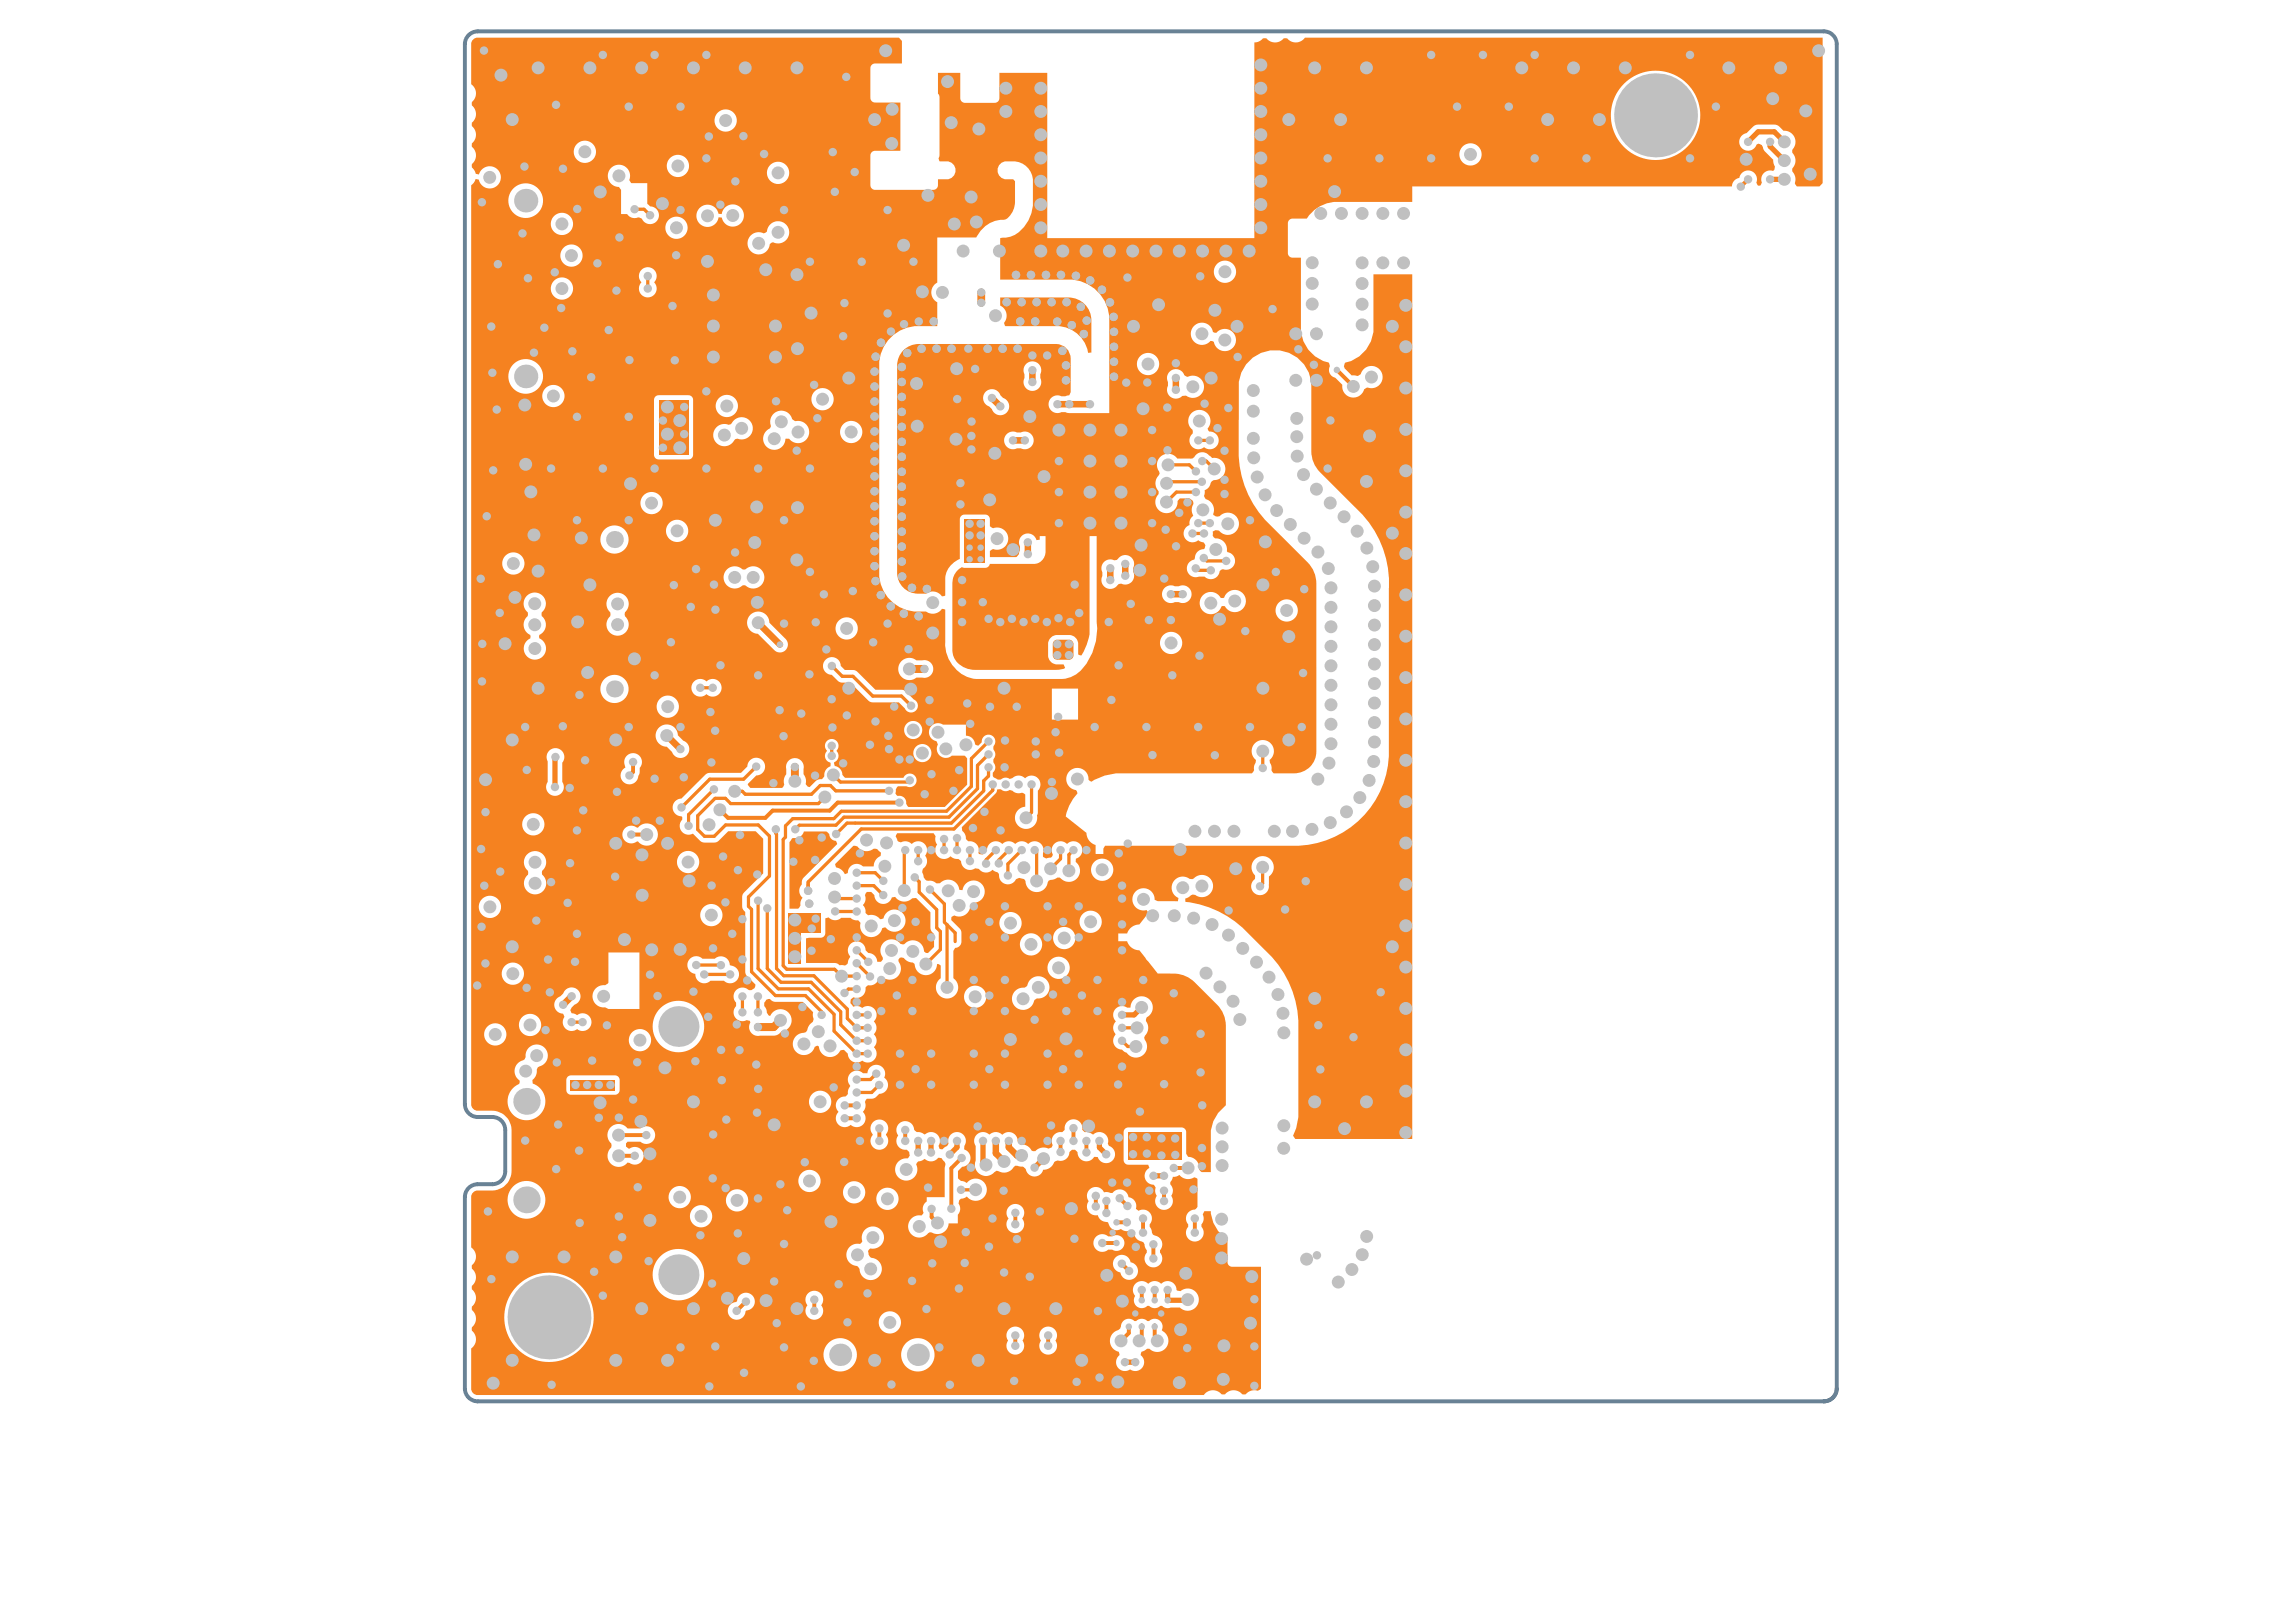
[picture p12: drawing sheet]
<svg xmlns="http://www.w3.org/2000/svg" width="297mm" height="210mm" viewBox="0 0 297 210" stroke-linecap="round" stroke-linejoin="round" font-family="sans-serif">
<path d="M60.6 4.5l.8-.4h.4h174.2a1.67 1.67 0 0 1 1.6 1.6v174a1.67 1.67 0 0 1-1.6 1.6h-174.2a1.67 1.67 0 0 1-1.7-1.6v-24.8a1.67 1.67 0 0 1 1.7-1.7h1.9a1.67 1.67 0 0 0 1.7-1.6v-5.4a1.67 1.67 0 0 0-1.7-1.6h-1.9a1.67 1.67 0 0 1-1.7-1.7v-137.2l.1-.4z" fill="none" stroke="#698295" stroke-width=".51"/>
<g fill="#f58220">
<path d="M136.3 83l.4-.2h1.6a.56 .56 0 0 1 .6 .6v1.4a.56 .56 0 0 1-.6 .6h-1.5a.56 .56 0 0 1-.6-.6v-1.5z"/>
<path d="M129.4 38.5h8.8a2.95 2.95 0 0 1 3 2.9v4.2l-.4 .1a4.1 4.1 0 0 0-3.7-3.5h-7l-.1-.1a.57 .57 0 0 1 .1-.7 1.44 1.44 0 0 0-.7-1.9z"/>
<path d="M108 111.8l2.4-2.3h.5a1.44 1.44 0 0 0 2.1 .3 .95 .95 0 0 1 1 .6l-.1 .3a1.58 1.58 0 0 0-.9 1.4h-1.4a1.15 1.15 0 0 0-1.2-.2 1.15 1.15 0 0 0-.7 1.1l-.4 .1a1.43 1.43 0 0 0-1.1-.8z"/>
<path d="M106.8 118.9l.4-.2a1.14 1.14 0 0 0 1.6 .1h1.2l.5 .3h.5l.3 .3a1.45 1.45 0 0 0 1.1 1.8 1.45 1.45 0 0 0 1.7-1.1l.5-.1a1.44 1.44 0 0 0 2.2 0 1.44 1.44 0 0 0-.5-2.2 1.44 1.44 0 0 0-2 1l-.4 .1a1.46 1.46 0 0 0-1.6-.5l-.3-.2a1.41 1.41 0 0 0-.4-1.1 1.14 1.14 0 0 0 .3-1.2l.3-.5h.5l.4 .4a1.17 1.17 0 0 0 1 1.2 1.17 1.17 0 0 0 1.3-.9h.4a1.48 1.48 0 0 0 2.2 .2l.6-.1 1.8 1.9v2.1l.1 .3 .3 .4v1.6l-.8 .8h-.2l-.2-.2a1.46 1.46 0 0 0-1-1.3 1.46 1.46 0 0 0-1.6 .4l-.5-.1a1.44 1.44 0 0 0-2-.3 1.44 1.44 0 0 0-.3 2.1v.2l-.2 .4h-.5a1.23 1.23 0 0 0-1.2-1.2l-.3-.3a1.16 1.16 0 0 0-1.6-1.1 1.16 1.16 0 0 0-.4 1.9l-.3 .5a.58 .58 0 0 1-.2 .6 .58 .58 0 0 1-.6 0h-.3l-.3-.2-.3-.1h-3.7v-3.2h1.9a.6 .6 0 0 0 .6-.7z"/>
<path d="M102.5 108.5a1.3 1.3 0 0 0 1.5-.9h2.9l.4 .3a.88 .88 0 0 0 .8 .9l.2 .4-4.5 4.6a1.63 1.63 0 0 1-.3 1.1 1.14 1.14 0 0 0 .3 1.3l-.2 .4v.6l-.3 .4h-1.2v-8.6z"/>
<path d="M61.1 5.2l.2-.2 .3-.1h54.7l.4 .4v2.9h-3.5l-.4 .2-.2 .4v3.9a.61 .61 0 0 0 .6 .6h3.3v6.2h-3.3l-.4 .2-.2 .4v3.9a.61 .61 0 0 0 .6 .6h7.7l.2-.1 .2-.3v-1h1.4l.4-.2a1.18 1.18 0 0 0 .5-1.2 1.18 1.18 0 0 0-.9-.9h-1.1l-.2-.4 .1-.4v-7.5l-.2-.5v-2.7h2.9v3.3a.61 .61 0 0 0 .6 .6h3.9l.4-.2 .2-.4v-3.3h6.2v21.4h26.8v-25.3l.5-.1 .6-.4 .2-.1a.42 .42 0 0 1 .5 .3 1.44 1.44 0 0 0 2-.2h.4l.1 .1a1.44 1.44 0 0 0 2.2-.2h67v18.8l-.4 .4h-2.9l-.3-.4v-.1a1.54 1.54 0 0 0-.3-1.5l.1-.4a1.48 1.48 0 0 0-.1-2l.1-.4a1.44 1.44 0 0 0 .1-1.6 1.44 1.44 0 0 0-1.4-.8l-.6-.6-.3-.1-2.3-.1-.6 .2-.9 .9-.2 .1a1.15 1.15 0 0 0-.5 1.9 1.15 1.15 0 0 0 2-.5 .56 .56 0 0 1 .5 0 .56 .56 0 0 1 .3 .5l.2 .4 1.1 1.1 .1 .5 .1 .3v.4l-.3 .2a1.15 1.15 0 0 0-1.1 .3 1.15 1.15 0 0 0-.3 1.2l-.2 .4h-.3l-.1-.4a1.15 1.15 0 0 0-.9-1.5 1.15 1.15 0 0 0-1.4 .9 1.14 1.14 0 0 0-.9 1.1h-41.4v2h-10.1a4.6 4.6 0 0 0-3.5 2.2h-2l-.4 .3-.1 .3v3.8a.61 .61 0 0 0 .6 .6h1.1v9.7a4.6 4.6 0 0 0 3.6 3.9l.2 .5a1.02 1.02 0 0 0 .6 1.5l1 .9a1.44 1.44 0 0 0 1.1 1.6 1.44 1.44 0 0 0 1.7-1l.3-.2a1.46 1.46 0 0 0 2-.8 1.46 1.46 0 0 0-.9-1.9 1.46 1.46 0 0 0-1.9 .9l-.3 .2h-.8l-.9-.9-.1-.3 .1-.5 .8-.2a4.7 4.7 0 0 0 2.9-3.7v-7.5h5v111.9h-15.1l-.3-.4 .4-1 .3-1.4v-8a21.4 21.4 0 0 0-.8-8.3 12.9 12.9 0 0 0-3.1-4.9l-3.4-3.4-.9-.8a13 13 0 0 0-6.4-2.5l-.1-.4 .4-.2a.77 .77 0 0 1 1.2-.1 1.44 1.44 0 0 0 2-1.6 1.44 1.44 0 0 0-2.5-.7l-.2 .1-.3-.1a1.44 1.44 0 0 0-2.1 .5 1.44 1.44 0 0 0 .7 2l-.1 .4h-2.6l-.4-.2a1.44 1.44 0 0 0-1.6-1.5 1.44 1.44 0 0 0-1.3 1.7 1.44 1.44 0 0 0 1.8 1.2l.3 .3-1.2 1.5h-.2a1.66 1.66 0 0 0-1.4 1.2h-1.1v1h1.1l.1 .1a1.67 1.67 0 0 0 1.5 1.1l2.4 3h1.6a3.9 3.9 0 0 1 3.1 1.1l3.2 3.2a3.8 3.8 0 0 1 .9 2.4v10.3l-1 1-.6 1.1-.4 1.2v5.4h-1.1l-.4-.3a1.44 1.44 0 0 0-1.4-1.7l-.2-.4v-2.8a.6 .6 0 0 0-.6-.6h-6.9l-.4 .1-.2 .3v.2v3.6a.61 .61 0 0 0 .6 .6h2.5l.2 .4a1.21 1.21 0 0 0-.6 1.4 1.21 1.21 0 0 0 1.2 .9l.2 .3v.6l.2 .5-.1 .1a1.15 1.15 0 0 0 1.1 1.7 1.15 1.15 0 0 0 .8-1.8 1.16 1.16 0 0 0-.1-1.5v-.3l.3-.7 .5-.1 .4-.2a1.44 1.44 0 0 0 1.9 .4l.4 .2v3.5l-.3 .4a1.15 1.15 0 0 0-1.1 .7 1.15 1.15 0 0 0 .2 1.2l-.1 .4a1.15 1.15 0 0 0 .2 1.6 1.15 1.15 0 0 0 1.6-.1 1.15 1.15 0 0 0 0-1.5v-.4l.3-.5-.1-.7 .2-.4 .8-.1a4.4 4.4 0 0 0 2 3.6l.2 .2v2.8a.61 .61 0 0 0 .6 .6h3.7v15.8l-.4 .3a1.43 1.43 0 0 0-1.5 .4h-.5l-.1-.1a1.44 1.44 0 0 0-2.1 .1h-.5l-.1-.1a1.44 1.44 0 0 0-2.2 .2h-94.1l-.3-.1-.2-.2-.1-.4v-5.3a1.44 1.44 0 0 0 0-2.3v-.4l.2-.1a1.43 1.43 0 0 0-.2-2.2v-.4l.2-.1a1.44 1.44 0 0 0-.2-2.1v-.5l.2-.1a1.43 1.43 0 0 0-.2-2.1v-.5l.2-.1a1.43 1.43 0 0 0-.2-2.2v-6.6l.1-.4 .2-.2 .3-.1h2.1a2.51 2.51 0 0 0 2.5-2.5v-5.4a2.51 2.51 0 0 0-2.5-2.5h-2.1l-.3-.1-.2-.2-.1-.4v-119l.3-.3 .2-.5h.4l.1 .1a1.44 1.44 0 0 0 2.2 .8 1.44 1.44 0 0 0 0-2.3 1.44 1.44 0 0 0-2.2 .8l-.5-.1-.1-.4-.4-.4v-.2a.42 .42 0 0 1 .3-.5 1.43 1.43 0 0 0-.3-2v-.4l.2-.1a1.43 1.43 0 0 0-.2-2.2v-.4l.2-.1a1.44 1.44 0 0 0-.2-2.2v-.4l.2-.1a1.43 1.43 0 0 0-.2-2.2v-5.3zM92.4 15.6a1.45 1.45 0 0 0 2.9 0 1.45 1.45 0 0 0-2.9 0zM208.4 14.9a5.8 5.8 0 0 0 11.6 0 5.8 5.8 0 0 0-11.6 0zM74.2 19.6a1.45 1.45 0 0 0 2.9 0 1.45 1.45 0 0 0-2.9 0zM188.8 20a1.45 1.45 0 0 0 2.9 0 1.45 1.45 0 0 0-2.9 0zM86.3 21.5a1.44 1.44 0 0 0 2.8 0 1.44 1.44 0 0 0-2.8 0zM99.2 22.4a1.45 1.45 0 0 0 2.9 0 1.45 1.45 0 0 0-2.9 0zM90.5 26.9a1.44 1.44 0 0 0 .4 2.3 1.44 1.44 0 0 0 2.1-1.1l.4 .1a1.44 1.44 0 0 0 2.2 .9 1.44 1.44 0 0 0-.1-2.5 1.44 1.44 0 0 0-2.1 1.1h-.4a1.44 1.44 0 0 0-2.5-.8zM65.8 26a2.25 2.25 0 0 0 4.5 0 2.25 2.25 0 0 0-4.5 0zM79.1 21.7a1.44 1.44 0 0 0-.4 1.6 1.44 1.44 0 0 0 1.4 .9l.2 .4v3.1h.8a1.14 1.14 0 0 0 1.5 .4l.4 .2a1.15 1.15 0 0 0 2 .2 1.15 1.15 0 0 0-.9-1.8l-.4-.3v-2.7h-2l-.3-.4a1.45 1.45 0 0 0-.5-1.7 1.45 1.45 0 0 0-1.8 .1zM97.1 30.5a1.44 1.44 0 0 0 .4 2.3 1.44 1.44 0 0 0 2.1-1.2l.4-.3a1.44 1.44 0 0 0 2-.8 1.44 1.44 0 0 0-1-1.8 1.44 1.44 0 0 0-1.8 1.3l-.4 .2a1.44 1.44 0 0 0-1.7 .3zM71.3 29a1.44 1.44 0 0 0 2.8 0 1.44 1.44 0 0 0-2.8 0zM86.1 29.5a1.45 1.45 0 0 0 2.9 0 1.45 1.45 0 0 0-2.9 0zM72.5 33.1a1.45 1.45 0 0 0 2.9 0 1.45 1.45 0 0 0-2.9 0zM157 35.2a1.45 1.45 0 0 0 2.9 0 1.45 1.45 0 0 0-2.9 0zM83 34.9a1.15 1.15 0 0 0 0 1.6 1.15 1.15 0 0 0 0 1.7 1.15 1.15 0 0 0 1.6 0 1.15 1.15 0 0 0 0-1.7 1.15 1.15 0 0 0 0-1.6 1.15 1.15 0 0 0-1.6 0zM71.3 37.3a1.44 1.44 0 0 0 2.8 0 1.44 1.44 0 0 0-2.8 0zM154.5 42.2a1.44 1.44 0 0 0 0 2.1 1.44 1.44 0 0 0 2.1-.2l.4 .1a1.44 1.44 0 0 0 2 1.1 1.44 1.44 0 0 0 .6-2.2 1.44 1.44 0 0 0-2.2 0l-.5-.1a1.44 1.44 0 0 0-2.4-.8zM147.1 47.1a1.45 1.45 0 0 0 2.9 0 1.45 1.45 0 0 0-2.9 0zM132.7 47.1a1.15 1.15 0 0 0-.2 1.3v.5a1.15 1.15 0 0 0 1.1 1.7 1.15 1.15 0 0 0 1-1.7v-.5a1.15 1.15 0 0 0-.4-1.4 1.15 1.15 0 0 0-1.5 .1zM65.8 48.7a2.25 2.25 0 0 0 4.5 0 2.25 2.25 0 0 0-4.5 0zM129.6 21.1a1.18 1.18 0 0 0-.5 1.2 1.18 1.18 0 0 0 .9 .9h1.1l.2 .3v2.9a2.18 2.18 0 0 1-1.4 2 3.9 3.9 0 0 0-3.6 2.3h-5v5.9a1.44 1.44 0 0 0 0 2.5v3.1h-3a5.1 5.1 0 0 0-4.6 5.1v27.3a5.1 5.1 0 0 0 6.1 4.5 1.44 1.44 0 0 0 2.1-.3l.4 .1v4.6a4.7 4.7 0 0 0 4 4.4h11.1a4 4 0 0 0 3.2-2 7.8 7.8 0 0 0 1.3-5.4v-11.1h-.9v12.7l-.4 1.4-.7 1.3-.4-.1v-1.4a1.2 1.2 0 0 0-1.1-1.1h-1.8a1.21 1.21 0 0 0-1 1.1v1.7a1.22 1.22 0 0 0 1.1 1h.9l.2 .4-.1 .1-1.1 .2h-10.8a2.69 2.69 0 0 1-2.6-2.5l.1-9.2a2.31 2.31 0 0 1 1.1-1.6l.4 .1h2.7a.6 .6 0 0 0 .6-.5h5.8a1.6 1.6 0 0 0 1.4-1.7v-1.9h-.8v.4l-.4 .1a1.15 1.15 0 0 0-1.5-.8 1.15 1.15 0 0 0-.6 1.6l-.2 1-.3 .4h-3.4v-.8l.4-.2a1.44 1.44 0 0 0 1.9-1.4 1.44 1.44 0 0 0-1.9-1.3l-.4-.3v-.9a.6 .6 0 0 0-.6-.6h-2.7h-.3l-.2 .3-.1 .3v5.1a2.95 2.95 0 0 0-1.9 2.5v2.3h-.1a.52 .52 0 0 1-.7-.3 1.44 1.44 0 0 0-1.7 0 3.3 3.3 0 0 1-3.1-1 2.68 2.68 0 0 1-.6-1.7v-27.1a2.77 2.77 0 0 1 2.7-2.5l18.2 .1a1.86 1.86 0 0 1 1.5 1.8v4.3l-.2 .5-1 .1a1.15 1.15 0 0 0-1.6 1 1.15 1.15 0 0 0 1.6 1l1 .2h5.2v-12.6a5.3 5.3 0 0 0-4.7-4.7h-9.4v-5.4a3.8 3.8 0 0 0 3.6-2.3l.4-.9 .2-1v-3.4l-.1-.5a2.57 2.57 0 0 0-2.2-1.8h-1.3zM151.3 48.1a1.15 1.15 0 0 0-.2 1.3v.5a1.16 1.16 0 0 0 .4 1.5 1.16 1.16 0 0 0 1.5-.2 1.1 1.1 0 0 1 1 .2 1.46 1.46 0 0 0 1.8-1.6 1.46 1.46 0 0 0-2.2-1 .91 .91 0 0 1-.7-.7 1.15 1.15 0 0 0-1.6 0zM70.2 51.3a1.44 1.44 0 0 0 2.8 0 1.44 1.44 0 0 0-2.8 0zM105 51.7a1.45 1.45 0 0 0 2.9 0 1.45 1.45 0 0 0-2.9 0zM127.5 50.7a1.15 1.15 0 0 0 .5 1.9l.3 .3a1.15 1.15 0 0 0 1.9 .5 1.15 1.15 0 0 0-.4-1.9l-.4-.3a1.15 1.15 0 0 0-1.9-.5zM92.6 52.5a1.45 1.45 0 0 0 2.9 0 1.45 1.45 0 0 0-2.9 0zM92.7 55.3a1.46 1.46 0 0 0 .3 2.2 1.46 1.46 0 0 0 2.1-.7h.3a1.46 1.46 0 0 0 1.9-.9 1.46 1.46 0 0 0-.9-1.9 1.46 1.46 0 0 0-1.8 .9l-.3 .1a1.46 1.46 0 0 0-1.6 .3zM130.2 56.2a1.15 1.15 0 0 0-.1 1.5 1.15 1.15 0 0 0 1.5 .3h.5a1.15 1.15 0 0 0 1.6-1 1.15 1.15 0 0 0-1.6-1h-.5a1.15 1.15 0 0 0-1.4 .2zM108.7 55.9a1.45 1.45 0 0 0 2.9 0 1.45 1.45 0 0 0-2.9 0zM100.1 53.6a1.49 1.49 0 0 0-.4 1.6l-.1 .2a1.46 1.46 0 0 0-.2 2.6 1.46 1.46 0 0 0 2.2-1.2h.5a1.44 1.44 0 0 0 2.5-.4 1.44 1.44 0 0 0-1.7-1.9l-.4-.2a1.46 1.46 0 0 0-2.4-.7zM154.1 53.5a1.44 1.44 0 0 0 .2 2.1 .73 .73 0 0 1-.3 .9 1.15 1.15 0 0 0 .3 1.4 1.15 1.15 0 0 0 1.5 0 1.15 1.15 0 0 0 1.8-.5 1.15 1.15 0 0 0-1.2-1.6l-.2-.4a1.44 1.44 0 0 0 0-2 1.44 1.44 0 0 0-2.1 .1zM150.1 59.1a1.44 1.44 0 0 0-.1 1.9 .92 .92 0 0 1-.3 .8 1.53 1.53 0 0 0 .2 1.8v.3a1.45 1.45 0 0 0 .5 2.4 1.45 1.45 0 0 0 1.9-1.5l.4-.3h1.2a.69 .69 0 0 1 .3 1.1v.6l.2 .5a1.28 1.28 0 0 0-.5 1.2 1.15 1.15 0 0 0-.6 1.7 1.15 1.15 0 0 0 1.7 .3l.4 .2a.5 .5 0 0 1 .6 .5 .5 .5 0 0 1-.6 .5 1.34 1.34 0 0 0-.9 1.3 1.15 1.15 0 0 0-.9 1.4 1.15 1.15 0 0 0 1.5 .8h.7a1.15 1.15 0 0 0 1.2 .3 1.15 1.15 0 0 0 .8-1 1.06 1.06 0 0 1 1-.2 1.15 1.15 0 0 0 1-1.1 1.15 1.15 0 0 0-1-1.1l-.1-.2a1.44 1.44 0 0 0-1.5-1.6 .92 .92 0 0 1-.3-.9l.3-.2a.95 .95 0 0 1 .9 .4 1.44 1.44 0 0 0 1.9-.4 1.44 1.44 0 0 0-.3-2 1.44 1.44 0 0 0-1.9 .2 .68 .68 0 0 1-.9-.3 1.44 1.44 0 0 0-.9-1.9l-.2-.4v-.8a1.14 1.14 0 0 0 .8-.9 1.24 1.24 0 0 1 1-.5 1.44 1.44 0 0 0 .9-1.7 1.44 1.44 0 0 0-1.7-1l-.2-.2a1.39 1.39 0 0 0-1.6-.5l-.3 .3a.82 .82 0 0 1-.8 .4h-1.6a1.44 1.44 0 0 0-2.2-.2zM84.8 51.3l-.2 .4v7.2a.61 .61 0 0 0 .6 .6h3.9a.61 .61 0 0 0 .6-.6v-7.2a.61 .61 0 0 0-.6-.6h-3.9zM82.9 65.1a1.44 1.44 0 0 0 2.8 0 1.44 1.44 0 0 0-2.8 0zM86.2 68.7a1.44 1.44 0 0 0 2.8 0 1.44 1.44 0 0 0-2.8 0zM77.7 69.8a1.83 1.83 0 0 0 3.6 0 1.83 1.83 0 0 0-3.6 0zM142.8 72.7a1.15 1.15 0 0 0-.2 1.4v.4a1.18 1.18 0 0 0 .6 1.6 1.18 1.18 0 0 0 1.5-.5l.3-.1a1.15 1.15 0 0 0 1.4-.2 1.15 1.15 0 0 0 .2-1.3v-.5a1.18 1.18 0 0 0-.6-1.6 1.18 1.18 0 0 0-1.5 .6h-.3a1.17 1.17 0 0 0-1.4 .2zM94 73.7a1.45 1.45 0 0 0 0 2.1 1.45 1.45 0 0 0 2.1-.1h.3a1.45 1.45 0 0 0 2.1 .1 1.45 1.45 0 0 0 0-2.1 1.45 1.45 0 0 0-2.1 0h-.3a1.48 1.48 0 0 0-2.1 0zM65 72.9a1.45 1.45 0 0 0 2.9 0 1.45 1.45 0 0 0-2.9 0zM150.7 76.1a1.15 1.15 0 0 0-.2 1.5 1.15 1.15 0 0 0 1.5 .3h.5a1.15 1.15 0 0 0 1.7-1 1.15 1.15 0 0 0-1.7-1h-.5a1.15 1.15 0 0 0-1.3 .2zM155.6 77a1.44 1.44 0 0 0 .3 2.3 1.44 1.44 0 0 0 2.1-.8l.2-.1a.52 .52 0 0 1 .5 .4 1.44 1.44 0 0 0 2.2-.2 1.44 1.44 0 0 0-.5-2.1 1.44 1.44 0 0 0-2 .8l-.2 .1a.52 .52 0 0 1-.5-.4 1.44 1.44 0 0 0-2.1 0zM165 79a1.45 1.45 0 0 0 2.9 0 1.45 1.45 0 0 0-2.9 0zM78.9 77.1a1.44 1.44 0 0 0 0 2.1 1.2 1.2 0 0 1-.3 1.1 1.44 1.44 0 0 0 1.6 1.9 1.44 1.44 0 0 0 .7-2.4 1.2 1.2 0 0 1 .3-1.1 1.44 1.44 0 0 0-.5-1.7 1.44 1.44 0 0 0-1.8 .1zM108.1 81.3a1.45 1.45 0 0 0 2.9 0 1.45 1.45 0 0 0-2.9 0zM97.1 79.6a1.44 1.44 0 0 0-.3 1.5 1.44 1.44 0 0 0 1.3 .9l2.1 2.1a1.03 1.03 0 0 0 1.4 0 1.03 1.03 0 0 0 0-1.4l-2.1-2.1a1.44 1.44 0 0 0-.9-1.3 1.44 1.44 0 0 0-1.5 .3zM150.1 83.2a1.45 1.45 0 0 0 2.9 0 1.45 1.45 0 0 0-2.9 0zM68.2 77.1a1.45 1.45 0 0 0 .1 2.1v.5a1.45 1.45 0 0 0 .3 2.5 .44 .44 0 0 1-.3 .6 1.44 1.44 0 0 0-.1 2.2 1.44 1.44 0 0 0 2.2-.3 1.44 1.44 0 0 0-.6-2.1 .44 .44 0 0 1 .3-.6 1.45 1.45 0 0 0 0-2.3v-.5a1.45 1.45 0 0 0 .2-2 1.45 1.45 0 0 0-2.1-.1zM116.6 85.6a1.44 1.44 0 0 0 0 1.9 1.44 1.44 0 0 0 2 .2h.7a1.15 1.15 0 0 0 1.4-1.1 1.15 1.15 0 0 0-1.4-1.1h-.7a1.44 1.44 0 0 0-2 .1zM89.8 88.2a1.15 1.15 0 0 0 0 1.6 1.15 1.15 0 0 0 1.6 0 1.15 1.15 0 0 0 1.6 0 1.15 1.15 0 0 0 0-1.6 1.15 1.15 0 0 0-1.6 0 1.15 1.15 0 0 0-1.6 0zM77.7 89.2a1.83 1.83 0 0 0 3.6 0 1.83 1.83 0 0 0-3.6 0zM106.8 85.4a1.15 1.15 0 0 0-.2 1.2 1.15 1.15 0 0 0 1 .7l1 1h1.4l2.6 2.5 3.7 .1 .8 .8a.88 .88 0 0 0 1.4 .2 .88 .88 0 0 0-.3-1.4l-1-1-.4-.2h-3.6l-2.4-2.5-.5-.1h-1a1.82 1.82 0 0 1-.7-1 1.15 1.15 0 0 0-1.8-.3zM84.9 91.5a1.45 1.45 0 0 0 2.9 0 1.45 1.45 0 0 0-2.9 0zM136.1 89.1v4h3.4v-4zM117 94.5a1.17 1.17 0 0 0 2.3 0 1.17 1.17 0 0 0-2.3 0zM85.2 94.2a1.44 1.44 0 0 0-.3 1.5 1.44 1.44 0 0 0 1.4 .9l.6 .7a1.15 1.15 0 0 0 1.9 .5 1.15 1.15 0 0 0-.4-1.9l-.7-.7a1.44 1.44 0 0 0-.9-1.3 1.44 1.44 0 0 0-1.6 .3zM118.2 97.5a1.17 1.17 0 0 0 2.3 0 1.17 1.17 0 0 0-2.3 0zM87.4 103.7a1.15 1.15 0 0 0-.3 1.2 1.15 1.15 0 0 0 1.1 .7l.1 .1v.4a1.15 1.15 0 0 0-.1 1.5 1.15 1.15 0 0 0 1.4 .3l1.1 1 .4 .1h1.6l1.5-1.4h3.6l.9 .9v4.5l-2.4 2.5-.3 .6v1.3l.4 .6v7.9l.3 .4 1 1.1v.2a.7 .7 0 0 1-1.1 .3 1.15 1.15 0 0 0-1.5 .4 1.15 1.15 0 0 0 .1 1.5v.4l-.1 .1a1.15 1.15 0 0 0 .1 1.5 1.15 1.15 0 0 0 1.4 .2l.4 .1 .1 .2a1.14 1.14 0 0 0 0 1.3 1.14 1.14 0 0 0 1.2 .4h2l.5-.2 .4-.3a1.44 1.44 0 0 0 .9-2.3 1.44 1.44 0 0 0-2.4 .2h-.3l-.2-.4v-.4l-.3-.4v-.4l.2-.4 .5-.1 .4 .3 .3 .1h3.6l1.3 1.3-.1 .3 .2 .6-.1 .3-.6 .6-.3 .8a2.14 2.14 0 0 0-1.4 .6 1.45 1.45 0 0 0 .5 2.2 1.45 1.45 0 0 0 2-.9l.3-.2 .3 .1a1.44 1.44 0 0 0 1.1 1.4 1.44 1.44 0 0 0 1.6-.8l.5-.1 .5 .5v.1a1.2 1.2 0 0 0 1.9 .8 1.17 1.17 0 0 0 1.6-.2 1.17 1.17 0 0 0-.1-1.6 1.19 1.19 0 0 0 0-1.7 1.19 1.19 0 0 0 0-1.6 1.17 1.17 0 0 0 0-1.6 1.17 1.17 0 0 0-1.6-.2 1.18 1.18 0 0 0-1.1-.1l-.4-.6 .1-.4 .3-.2a1.15 1.15 0 0 0 1.6-1.3l.3-.3a1.18 1.18 0 0 0 1.4-.9l.4-.2a1.44 1.44 0 0 0 2 0 1.44 1.44 0 0 0 .2-1.9l-.1-.3 .2-.3 .5 .1a1.43 1.43 0 0 0 1.2 .6l.2 .1 .1 .2a1.47 1.47 0 0 0 1.5 1.3 1.47 1.47 0 0 0 1.4-1.5l.4 .3-.1 1.6a1.44 1.44 0 0 0-.1 2.2 1.44 1.44 0 0 0 2.1-.1 1.44 1.44 0 0 0-.3-2.1v-3.5l.3-.4a.82 .82 0 0 0 .8-.8l-.1-1.5-1.2-1.3v-.4a.97 .97 0 0 1 1-.1 1.56 1.56 0 0 0 1.5-1.5l.3-.3a1.44 1.44 0 0 0 1.5-1.3 1.44 1.44 0 0 0-1.3-1.6 1.44 1.44 0 0 0-1.6 1.3h-.4v-.1a1.47 1.47 0 0 0-1-1.2 1.47 1.47 0 0 0-1.5 .4h-.4a1.56 1.56 0 0 0-1.3-.3 1.67 1.67 0 0 1-.5-1.6 1.25 1.25 0 0 0 .3-1.7 1.17 1.17 0 0 0-.2-1.6 1.17 1.17 0 0 0-1.6 .1 1.15 1.15 0 0 0-1.3-.2 .84 .84 0 0 1-.7-.9l.2-.3h4.7l.2 .4a1.44 1.44 0 0 0 .2 1.1 1.17 1.17 0 0 0 .2 1.6 1.17 1.17 0 0 0 1.6-.1 1.53 1.53 0 0 0 1 .4l.3 .2a1.19 1.19 0 0 0 1.9 1 1.04 1.04 0 0 1 .8 .4 1.15 1.15 0 0 0 1.4-.2l.5 .2a.48 .48 0 0 1 .4 .7 1.18 1.18 0 0 0 1 .9 1.18 1.18 0 0 0 1.2-.6l.4-.2 .6 .2 .2 .4a1.44 1.44 0 0 0 1.4 1.2 1.44 1.44 0 0 0 1.4-1.2 1.03 1.03 0 0 1 1-.4 .59 .59 0 0 1 .9 0 1.47 1.47 0 0 0 2.1-.3 1.47 1.47 0 0 0-.3-2v-.4a1.16 1.16 0 0 0 .6-1.7 1.16 1.16 0 0 0-1.8-.2 1.15 1.15 0 0 0-1.5-.1 1.15 1.15 0 0 0-.3 1.5l-.2 .4-.6 .1-.5-.3 .1-.4a1.17 1.17 0 0 0-.6-1.4 1.17 1.17 0 0 0-1.4 .2 1.21 1.21 0 0 0-1.7 0 1.21 1.21 0 0 0-1.7 0 1.15 1.15 0 0 0-1.2-.2 1.15 1.15 0 0 0-.7 1l-.6 .6-.4-.1-.1-.1a1.15 1.15 0 0 0-1.3-1.5l-.3-.3a1.39 1.39 0 0 0-.5-1.1v-.5l4.3-4.3 .2-.5a.75 .75 0 0 1 .8 .2h.4l.4-.2 .8 .4 .4 .1 .4-.1 .3 .1 .1 .1v1.6a1.44 1.44 0 0 0-1.3 1.6 1.44 1.44 0 0 0 1.7 1.3 1.44 1.44 0 0 0 1.2-1.8l.1-.4v-2.8a1.17 1.17 0 0 0-.1-1.6 1.17 1.17 0 0 0-1.6 0 1.15 1.15 0 0 0-1.6 0l-.4 .1-.1-.1a1.02 1.02 0 0 0-1.1 .2h-.3l-.6-.3-.1-.2v-.4a.96 .96 0 0 0 .1-1.4l.1-.4a.97 .97 0 0 0-.1-1.3l.1-.4a.88 .88 0 0 0-.5-1.4 .88 .88 0 0 0-1.1 1l-.4 .4-.5-.2v-.1a1.18 1.18 0 0 0-1.1-1v-1.4h-3a1.2 1.2 0 0 0-1.8 .6 1.2 1.2 0 0 0 1 1.6l.1 .4a1.17 1.17 0 0 0 .3 1.4 1.17 1.17 0 0 0 1.5 0h1.7l.3 .4v3.3l-2.9 2.9h-4.7l-.3-.4a.88 .88 0 0 0-1.1-1l-.3-.3 .1-.5 .1-.3 .2-.1h1.1a.88 .88 0 0 0 1.2-.4 .88 .88 0 0 0-.4-1.2 .88 .88 0 0 0-1.2 .5h-7.5l-.4-.4v-.2a1.18 1.18 0 0 0-1-1l-.1-.4 .1-.1a.93 .93 0 0 0 .2-1.5 .89 .89 0 0 0 0-1.2 .89 .89 0 0 0-1.3 0 .89 .89 0 0 0 .1 1.3 .88 .88 0 0 0 .4 1.5v.4a1.33 1.33 0 0 0-.8 1.4l-.3 .3-.6 .2-1 .9-.2-.1-.3-.3a1.43 1.43 0 0 0-.2-1.3v-.8a1.15 1.15 0 0 0-1.2-1.3 1.15 1.15 0 0 0-1.1 1.4 1.14 1.14 0 0 1-.2 1l-.1 .6 .1 .4-.3 .5h-4.1l-.4-.4 .1-.2 1-1 .2-.1a1.15 1.15 0 0 0 1-1.2 1.15 1.15 0 0 0-1.2-1 1.15 1.15 0 0 0-1.1 1.1l-.8 .8-4.4 .1-3.3 3.2-.6 .2zM161.2 47.2l-.6 1-.3 1.2v9.7a13.1 13.1 0 0 0 3.8 8.6l5.1 5.1a3.8 3.8 0 0 1 1.1 2.7v21.8a2.84 2.84 0 0 1-2.9 2.8h-2.6a1.33 1.33 0 0 1-.3-1.1l-.3-.6a1.44 1.44 0 0 0 .2-2.2 1.44 1.44 0 0 0-2.1 0 1.44 1.44 0 0 0 .2 2.2l-.3 1a.55 .55 0 0 1-.2 .7h-16.9a6.7 6.7 0 0 0-3.9 1.1l-.4-.3a1.44 1.44 0 0 0-1.3-1.5 1.44 1.44 0 0 0-1.6 1.3 1.44 1.44 0 0 0 1.3 1.5l.2 .5a6.5 6.5 0 0 0-1.5 3l2.7 2.1a1.66 1.66 0 0 0 1.1 1.6v1.1h1v-.7l.3-.4h24.4a12.2 12.2 0 0 0 12.3-12.1v-21.1a13 13 0 0 0-3.9-10l-5-5.1a3.8 3.8 0 0 1-1.2-2.7v-8.4a4.7 4.7 0 0 0-3.1-4.5 4.7 4.7 0 0 0-5.3 1.7zM81.1 97.8a1.31 1.31 0 0 0-.2 1.5 1.16 1.16 0 0 0 0 2 1.16 1.16 0 0 0 1.7-.9l.1-.3 .1-.7a1.15 1.15 0 0 0-.1-1.6 1.15 1.15 0 0 0-1.6 0zM71 97.2a1.14 1.14 0 0 0-.1 1.3v2.7a1.15 1.15 0 0 0 .9 1.8 1.15 1.15 0 0 0 .9-1.8v-2.5a1.15 1.15 0 0 0-.1-1.6 1.15 1.15 0 0 0-1.6 .1zM80.9 107.2a1.15 1.15 0 0 0-.1 1.5 1.15 1.15 0 0 0 1.5 .2h.2a1.44 1.44 0 0 0 2.1 .2 1.44 1.44 0 0 0 0-2.2 1.44 1.44 0 0 0-2.1 .2 1.3 1.3 0 0 0-1.6 .1zM67.6 106.7a1.44 1.44 0 0 0 2.8 0 1.44 1.44 0 0 0-2.8 0zM87.6 111.6a1.45 1.45 0 0 0 2.9 0 1.45 1.45 0 0 0-2.9 0zM141.1 112.6a1.45 1.45 0 0 0 2.9 0 1.45 1.45 0 0 0-2.9 0zM68.2 110.6a1.44 1.44 0 0 0 .1 2.1v.5a1.44 1.44 0 0 0-.1 2.1 1.44 1.44 0 0 0 2.1 0 1.44 1.44 0 0 0-.2-2.1v-.5a1.44 1.44 0 0 0 .2-2.1 1.44 1.44 0 0 0-2.1 0zM162.3 111.2a1.5 1.5 0 0 0 .1 2.1 .58 .58 0 0 1-.3 .7 1.17 1.17 0 0 0 .8 1.8 1.17 1.17 0 0 0 1.3-1.4v-1a1.44 1.44 0 0 0 .3-2.1 1.44 1.44 0 0 0-2.2-.1zM61.9 117.4a1.45 1.45 0 0 0 2.9 0 1.45 1.45 0 0 0-2.9 0zM90.6 118.4a1.45 1.45 0 0 0 2.9 0 1.45 1.45 0 0 0-2.9 0zM139.7 119.3a1.44 1.44 0 0 0 2.8 0 1.44 1.44 0 0 0-2.8 0zM129.3 119.5a1.45 1.45 0 0 0 2.9 0 1.45 1.45 0 0 0-2.9 0zM136.2 121.4a1.45 1.45 0 0 0 2.9 0 1.45 1.45 0 0 0-2.9 0zM131.9 122.2a1.45 1.45 0 0 0 2.9 0 1.45 1.45 0 0 0-2.9 0zM135.5 125.2a1.45 1.45 0 0 0 2.9 0 1.45 1.45 0 0 0-2.9 0zM89.3 124.1a1.15 1.15 0 0 0-.3 1.2 1.15 1.15 0 0 0 1 .7 1.15 1.15 0 0 0 .6 1.1 1.15 1.15 0 0 0 1.3-.2h1.8a1.17 1.17 0 0 0 1.8-.4 1.17 1.17 0 0 0-1.1-1.6 1.15 1.15 0 0 0-.7-1.1 1.15 1.15 0 0 0-1.2 .3h-1.6a1.15 1.15 0 0 0-1.6 0zM64.9 126a1.45 1.45 0 0 0 2.9 0 1.45 1.45 0 0 0-2.9 0zM78.7 123.3v3.9l-.1 .1a1.01 1.01 0 0 1-.9 .2 1.44 1.44 0 0 0-1 1.7 1.44 1.44 0 0 0 1.6 1.2l.4 .2h4v-7.3zM131.3 128.2a1.46 1.46 0 0 0 .5 2.4 1.46 1.46 0 0 0 2-1.2l.3-.2a1.46 1.46 0 0 0 1.7-1.3 1.46 1.46 0 0 0-1.3-1.6 1.46 1.46 0 0 0-1.6 1.3l-.3 .2a1.55 1.55 0 0 0-1.3 .4zM144.3 130.5a1.21 1.21 0 0 0 0 1.7 1.2 1.2 0 0 0 0 1.6 1.17 1.17 0 0 0-.2 1.3 1.17 1.17 0 0 0 1.1 .7l.5 .4a1.45 1.45 0 0 0 2.1 .4 1.45 1.45 0 0 0 .3-2.1 1.01 1.01 0 0 1 .3-.9 1.44 1.44 0 0 0-.1-1.5v-.4a1.46 1.46 0 0 0 .2-2.6 1.46 1.46 0 0 0-2.3 1.3h-.4a1.15 1.15 0 0 0-1.5 .1zM124.7 129a1.45 1.45 0 0 0 2.9 0 1.45 1.45 0 0 0-2.9 0zM72 129.2a1.2 1.2 0 0 0-.2 1.3 1.2 1.2 0 0 0 1.1 .7l.1 .4a1.17 1.17 0 0 0 .2 1.5 1.17 1.17 0 0 0 1.5 .1 1.16 1.16 0 0 0 1.5-.2 1.16 1.16 0 0 0 0-1.6 1.16 1.16 0 0 0-1.6-.1l-.6-.2-.2-.4a1.99 1.99 0 0 1 1-1 1.15 1.15 0 0 0-.2-1.7 1.15 1.15 0 0 0-1.7 .6zM67.1 132.6a1.45 1.45 0 0 0 2.9 0 1.45 1.45 0 0 0-2.9 0zM62.6 133.9a1.45 1.45 0 0 0 2.9 0 1.45 1.45 0 0 0-2.9 0zM81.4 134.6a1.44 1.44 0 0 0 2.8 0 1.44 1.44 0 0 0-2.8 0zM84.4 132.8a3.3 3.3 0 0 0 6.7 0 3.3 3.3 0 0 0-6.7 0zM110 138.9a1.2 1.2 0 0 0 0 1.6l-.3 .7a.64 .64 0 0 1-.8 .8 1.18 1.18 0 0 0-.4 1.9 1.16 1.16 0 0 0 0 1.6 1.16 1.16 0 0 0 1.6 .1 1.17 1.17 0 0 0 1.6-.1 1.17 1.17 0 0 0-.1-1.6 1.14 1.14 0 0 0 .3-1.3l.3-.4a1.42 1.42 0 0 0 1.5-.6 1.15 1.15 0 0 0 1.1-.9 1.15 1.15 0 0 0-.4-1.2 1.15 1.15 0 0 0-.7-1.7 1.15 1.15 0 0 0-1.5 1.1h-.6a1.15 1.15 0 0 0-1.6 0zM73.4 139.3l-.1 .4v1.4a.6 .6 0 0 0 .6 .6h5.7a.61 .61 0 0 0 .6-.6v-1.3a.61 .61 0 0 0-.6-.6h-5.7zM104.7 142.6a1.44 1.44 0 0 0 2.8 0 1.44 1.44 0 0 0-2.8 0zM68.4 135.6a1.44 1.44 0 0 0-.4 1.2 1.41 1.41 0 0 1-.9 .7 1.44 1.44 0 0 0 .1 2.3 .48 .48 0 0 1-.4 .7 2.45 2.45 0 0 0-.4 3.8 2.45 2.45 0 0 0 3.8-.5 2.45 2.45 0 0 0-1.3-3.6v-.4a1.45 1.45 0 0 0 .5-1.4 1.39 1.39 0 0 1 .9-.6 1.44 1.44 0 0 0 .2-2.1 1.44 1.44 0 0 0-2.1-.1zM126.4 146.8a1.14 1.14 0 0 0-.2 1.5v1.9a1.44 1.44 0 0 0 .6 1.8 1.44 1.44 0 0 0 1.8-.3l.3-.2a1.58 1.58 0 0 0 2.2-.5 1 1 0 0 1 1.1 0h.2l.3 .3a1.19 1.19 0 0 0 1.1 1 1.19 1.19 0 0 0 1.2-.9 1.6 1.6 0 0 0 1.5-1.1l.3-.1a1.18 1.18 0 0 0 1.6-1.1l.3-.3h.3l.4 .3a1.2 1.2 0 0 0 .9 1.2 1.2 1.2 0 0 0 1.3-.6h.4a1.15 1.15 0 0 0 1.9 .5 1.15 1.15 0 0 0-.4-1.9l-.2-.3a1.15 1.15 0 0 0-.5-1.3 1.15 1.15 0 0 0-1.4 .1 1.58 1.58 0 0 0-1.1-.3l-.2-.3a1.19 1.19 0 0 0-1.2-1.4 1.19 1.19 0 0 0-1.2 1.4l-.2 .3a1.19 1.19 0 0 0-1.2 .4 1.19 1.19 0 0 0-.1 1.3l-.1 .3a1.28 1.28 0 0 1-1.1 0l-.5 .1-.6 .4-.4-.1a1.5 1.5 0 0 0-1.5-.8l-.3-.3a1.19 1.19 0 0 0-.7-1.2 1.19 1.19 0 0 0-1.4 .2 1.19 1.19 0 0 0-1.6 0 1.19 1.19 0 0 0-1.6 0zM79 145.9a1.44 1.44 0 0 0 .1 2.1 1.17 1.17 0 0 1-.4 1 1.44 1.44 0 0 0 .6 1.8 1.44 1.44 0 0 0 1.9-.4l.2 .1a1.16 1.16 0 0 0 1.6-.2 1.16 1.16 0 0 0-.1-1.6 1.16 1.16 0 0 0-1.5 0l-.4-.3v-.4l.2-.2h1.7a1.15 1.15 0 0 0 1.5-.1 1.15 1.15 0 0 0 0-1.6 1.15 1.15 0 0 0-1.5-.1h-1.7a1.44 1.44 0 0 0-2.2-.1zM112.9 145.2a1.27 1.27 0 0 0 0 1.7 1.15 1.15 0 0 0 .1 1.6 1.15 1.15 0 0 0 1.6 0 1.15 1.15 0 0 0 0-1.6 1.25 1.25 0 0 0-.3-1.9 1.15 1.15 0 0 0-1.4 .2zM103.3 152.8a1.45 1.45 0 0 0 2.9 0 1.45 1.45 0 0 0-2.9 0zM116.3 145.4a1.23 1.23 0 0 0-.1 1.6 1.17 1.17 0 0 0-.1 1.3 1.17 1.17 0 0 0 1.2 .5l.3 .3 .1 .4-.2 .4a1.5 1.5 0 0 0-1.5 .7 1.5 1.5 0 0 0 .1 1.6 1.45 1.45 0 0 0 1.9 .3 1.45 1.45 0 0 0 .5-1.8 .51 .51 0 0 1 .6-.5h.2a.34 .34 0 0 1 .3-.2 .34 .34 0 0 1 .3 .2 1.15 1.15 0 0 0 1.5-.4l.5 .1a1.03 1.03 0 0 1 .3 1.3v3.7h-2.3v.6a1.14 1.14 0 0 0-.4 1.4l-.1 .2a.9 .9 0 0 1-.8 .2 1.44 1.44 0 0 0-.9 2.2 1.44 1.44 0 0 0 2.4 .1 1.09 1.09 0 0 1 1 .1 1.44 1.44 0 0 0 1.6-1.4h1.2v-1.1a1.14 1.14 0 0 0 .1-1.5l.1-.4 .2-.2h.4l.4-.3a1.45 1.45 0 0 0 2.1 .2 1.45 1.45 0 0 0 0-2.1 1.45 1.45 0 0 0-2.1 .2l-.4-.2a.76 .76 0 0 1-.8-.4v-1a1.59 1.59 0 0 1 1-.6 1.19 1.19 0 0 0 .7-1.2 1.19 1.19 0 0 0-.9-1l.1-.4a1.15 1.15 0 0 0-.8-1.8 1.15 1.15 0 0 0-1.3 1.5l-.2 .3-.5 .4h-.4a.97 .97 0 0 1 0-.9 1.17 1.17 0 0 0-.6-1.2 1.17 1.17 0 0 0-1.4 .2l-.5-.2a.81 .81 0 0 1-.8-.4 1.15 1.15 0 0 0-.8-1 1.15 1.15 0 0 0-1.2 .2zM109.1 154.3a1.44 1.44 0 0 0 2.8 0 1.44 1.44 0 0 0-2.8 0zM86.5 154.9a1.45 1.45 0 0 0 2.9 0 1.45 1.45 0 0 0-2.9 0zM113.4 155.1a1.45 1.45 0 0 0 2.9 0 1.45 1.45 0 0 0-2.9 0zM93.9 155.3a1.45 1.45 0 0 0 2.9 0 1.45 1.45 0 0 0-2.9 0zM65.7 155.3a2.45 2.45 0 0 0 4.9 0 2.45 2.45 0 0 0-4.9 0zM89.3 157.4a1.44 1.44 0 0 0 2.8 0 1.44 1.44 0 0 0-2.8 0zM130.5 156.1a1.14 1.14 0 0 0 0 1.6 1.15 1.15 0 0 0 .1 1.6 1.15 1.15 0 0 0 1.5 0 1.15 1.15 0 0 0 .1-1.6 1.15 1.15 0 0 0-.1-1.6 1.15 1.15 0 0 0-1.6 0zM111.9 159.1a1.43 1.43 0 0 0-.3 1.5l-.3 .4a1.44 1.44 0 0 0-1.8 1.2 1.44 1.44 0 0 0 1.3 1.6l.4 .4a1.44 1.44 0 0 0 1.4 1.5 1.44 1.44 0 0 0 1.5-1.4 1.44 1.44 0 0 0-1.3-1.5l-.4-.4-.1-.5 .3-.3a1.44 1.44 0 0 0 1.7-1.8 1.44 1.44 0 0 0-2.4-.7zM141.8 160a1.15 1.15 0 0 0 0 1.6 1.15 1.15 0 0 0 1.6 .1h.5a1.02 1.02 0 0 0 1.6-.8 1.02 1.02 0 0 0-1.6-.9h-.5a1.14 1.14 0 0 0-1.6 0zM141 153.9a1.19 1.19 0 0 0-.2 1.6 1.15 1.15 0 0 0 0 1.3 1.15 1.15 0 0 0 1.2 .4 1.26 1.26 0 0 0 1.3 1 1.11 1.11 0 0 0 1.7 .8 1.14 1.14 0 0 0 1.3 .2l.4 .2a1.14 1.14 0 0 0 1 1.3 .98 .98 0 0 1 .5 .8l.2 .3v.3a1.15 1.15 0 0 0 0 1.6 1.15 1.15 0 0 0 1.6 0 1.15 1.15 0 0 0 .1-1.6v-.3a1.15 1.15 0 0 0-.7-1.9 .98 .98 0 0 1-.5-.9l-.2-.2v-.4a1.15 1.15 0 0 0 .1-1.4 1.15 1.15 0 0 0-1.5-.3l-.3-.2a1.26 1.26 0 0 0-1-1.6 1.15 1.15 0 0 0-.9-1 1.15 1.15 0 0 0-1.2 .5l-.8-.1h-.3a1.15 1.15 0 0 0-1.8-.4zM144.3 162.7a1.15 1.15 0 0 0 .6 2 1.15 1.15 0 0 0 2 .6 1.15 1.15 0 0 0-.6-2 1.15 1.15 0 0 0-2-.6zM146.9 166.1a1.17 1.17 0 0 0 0 1.6 1.02 1.02 0 0 0 .2 1.4 1.02 1.02 0 0 0 1.3-.1h.3a1.02 1.02 0 0 0 1.4 0h.2a1.02 1.02 0 0 0 1.2 .2h1.1a1.44 1.44 0 0 0 2 0 1.44 1.44 0 0 0 .1-2 1.44 1.44 0 0 0-2-.1l-.4-.1a1.22 1.22 0 0 0-.8-1.1 1.22 1.22 0 0 0-1.3 .2 1.21 1.21 0 0 0-1.7 0 1.15 1.15 0 0 0-1.6 0zM84.4 165a3.3 3.3 0 0 0 6.7 0 3.3 3.3 0 0 0-6.7 0zM104.5 167.4a1.14 1.14 0 0 0 0 1.5 1.15 1.15 0 0 0 .1 1.6 1.15 1.15 0 0 0 1.5 0 1.15 1.15 0 0 0 .1-1.6 1.15 1.15 0 0 0-.1-1.6 1.15 1.15 0 0 0-1.6 .1zM94.5 168.8a1.15 1.15 0 0 0 .3 1.9 1.15 1.15 0 0 0 1.6-1l.2-.1a1.15 1.15 0 0 0 1.1-1.2 1.15 1.15 0 0 0-1.2-1.1 1.15 1.15 0 0 0-1.1 1.1zM145.3 171l-.2 .4a1.14 1.14 0 0 1-.9 1 1.44 1.44 0 0 0-.6 1.4 1.44 1.44 0 0 0 1.1 1.1l.1 .5a1.15 1.15 0 0 0-.2 1.6 1.15 1.15 0 0 0 1.6 .2 1.15 1.15 0 0 0 1.6-.2 1.15 1.15 0 0 0-.2-1.6v-.2a.55 .55 0 0 1 .5-.4l.3-.3h.3a1.47 1.47 0 0 0 2.2-.2 1.47 1.47 0 0 0-.6-2.2 1.02 1.02 0 0 0-.3-1.2 1.02 1.02 0 0 0-1.3 .1h-.3a1.02 1.02 0 0 0-1.4 0h-.2a1.03 1.03 0 0 0-1.5 0zM113.7 171.1a1.45 1.45 0 0 0 2.9 0 1.45 1.45 0 0 0-2.9 0zM134.8 172a1.15 1.15 0 0 0-.1 1.5 1.15 1.15 0 0 0 .9 1.8 1.15 1.15 0 0 0 .9-1.8 1.15 1.15 0 0 0-.2-1.6 1.15 1.15 0 0 0-1.5 .1zM130.5 172a1.15 1.15 0 0 0-.1 1.5 1.15 1.15 0 0 0 1 1.8 1.15 1.15 0 0 0 .9-1.8 1.15 1.15 0 0 0-.2-1.6 1.15 1.15 0 0 0-1.6 .1zM65.2 170.5a5.8 5.8 0 0 0 11.6 0 5.8 5.8 0 0 0-11.6 0zM116.6 175.3a2.16 2.16 0 0 0 4.3 0 2.16 2.16 0 0 0-4.3 0zM106.5 175.3a2.2 2.2 0 0 0 4.4 0 2.2 2.2 0 0 0-4.4 0z"/>
</g>
<g fill="none" stroke="#f58220" stroke-width=".42">
<path d="M82.1 27.1h1.2l.8 .8M155.5 59.7h.6l1 1M151.1 60.2h2.8l.8 .8M154.7 73.6l.2 .2h1.7M154.7 63.7h-2.5l-1.3 1.3M155.5 62.3h-4.4l-.2 .2M155.7 72.2l.4 .4h2.5M90.6 89h1.6M107.6 96.5v1.3M127.9 96l-2.2 2.2v3.6l-3.2 3.2h-13.7l-.9 .9h-5.3l-1 1v1.4l-.3 .3v16.4l.5 .4h6.2l.9 .9h1.9M163.4 97.2v2.2M98.1 116.5v8.9l2.6 2.6h3.9l3.3 3.3v2.1l2.9 3h1.5"/>
<path d="M99.3 117.5v7.8l1.7 1.8h3.9l3.9 3.8v1.7l2 2.1h1.5M100.4 107.3v.5l.1 .1v17.4l.9 1h3.9l4.3 4.3v1.2l1.2 1.2h1.4M106.7 103.1l-.8 .9h-11.4l-.7-.7h-1.3l-2.2 2.3v1.8l.8 .8h1.3l1.5-1.4h4.2l1.4 1.4v5.2l-2.7 2.7v1.2l.4 .4v8.1l3.1 3h3.9l2.1 2.1v.4M107.8 100.3l.9 .9h8.8l.2-.2M108 116.1l.2 .2h2.6M108 117.9l2.8 .1M109.2 105.7l-1 1.1h-4.8l-.5 .5M110.6 106.5h-1l-1.4 1.4M110.8 114.6h2.2l1.3 1.2M110.8 112.9h2.4l1.1 1.1M117.1 110l-.1 .1v5.1M118.3 113.5l.6 .6v1.4l2.3 2.2v2.4l.5 .4v2.4l-1.9 1.9"/>
<path d="M118.8 110v1.5M120.3 115.1l1.9 1.9v2.3l1.4 1.4v1.2M122.1 108.6v1.4M122.5 119.7v8.1M123.8 108.5v1.5M125.5 110v1.4M128.8 110l-1.2 1.3v.5M130.5 110l-1.3 1.3v.4M132.2 110l-1.8 1.8v1.5M133.5 101.5v3.6l-.8 .7M133.9 110l.2 .3v3.7M137.2 110v1.1l-1.3 1.3"/>
<path d="M138.9 110l-.6 .6v2.1M163.4 112.2v2.2l-.4 .3M90.1 124.9h3.2M91.1 126.1h3.4M96 128.9v2.1M98.1 128.9v2.1M110.8 128h-1l-.5 .5M110.8 123l1.5 1.5M110.8 124.6l1.8 1.8M110.8 131.3h1.5M113.4 138.9l-.8 .8h-1.8M145.2 133h1.9"/>
<path d="M145.2 134.7l.7 .7h1.1M113.7 140.4l-.9 1h-2"/>
</g>
<path d="M97.8 99.2l-1.6 1.6h-4.4l-3.6 3.7M107.6 86.2l1.4 1.3h1.3l2.6 2.6h3.7l1.3 1.2M127.9 97.6l-1.4 1.4v3.1l-3.7 3.6h-13.6M127.9 99.3v1.1l-.6 .6v1.3l-4.2 4.2h-12.5M104.5 114.4v.9M115 102.3h-6.9l-.7-.6h-1.3l-1.1 1.1h-8.6l-.4-.4h-.9M128.4 101.5v.8l-5 5h-12l-6.9 6.8v1.2" fill="none" stroke="#f58220" stroke-width=".43"/>
<g fill="none" stroke="#f58220" stroke-width=".51">
<path d="M81.9 98.6v1.3l-.5 .5M116.4 103.9h-8l-1.1 1h-7.3l-1 .9h-4.8l-1.1-1M80 146.9h3.6M80 149.6h2.1M109.3 143h1.5M109.3 144.7h1.5M113.8 146v1.6M117.1 146.2v1.4M124.4 149.9l-1.3 1.3v5.2M131.4 156.9v1.5M137.2 147.6v1.5M138.9 146v1.6"/>
<path d="M140.6 147.6v1.5M141.8 154.8v1.3M143.1 155.4h.1M143.1 155.4v1.6M144.9 155.1l1 1M151.9 151.1h1.8M96.5 168.4l-1.2 1.2M105.3 168.2v1.4"/>
</g>
<path d="M147.7 130.4l-1 .9h-1.5M142.2 147.6v.9l.9 .9M149.2 152.2h1.4M151.1 168.3h2.6" fill="none" stroke="#f58220" stroke-width=".67"/>
<path d="M71.9 98l-.1 3.8M118.8 147.6v1.6M120.4 147.6v1.6M123.8 147.6v.9l-.9 .9M127.2 147.6v2.8l.4 .3M127.3 151l.3 .2M135 149.9l-1.2 1.2" fill="none" stroke="#f58220" stroke-width=".69"/>
<path d="M101 132l-.9 .9h-2" fill="none" stroke="#f58220" stroke-width="1"/>
<path d="M128.8 147.6v1.6l1.1 1.1M130.5 147.6v.9l1.1 1h.6" fill="none" stroke="#f58220" stroke-width=".84"/>
<circle cx="102.8" cy="101.1" r=".51" fill="#f58220"/>
<path d="M126.9 37.8v1.4M102.8 99.3v1.8M117.6 86.6h2" fill="none" stroke="#f58220" stroke-width="1"/>
<path d="M86.3 95.2l1.7 1.7M98.1 80.6h.1M98.1 80.6l2.8 2.8M74 128.9l-1.1 1.1" fill="none" stroke="#f58220" stroke-width=".86"/>
<g fill="none" stroke="#f58220" stroke-width=".51">
<path d="M226.2 23.2l-1 1M173 47.9l2.1 2.1M81.7 108h2M120.5 156.4v1.1l.8 .8M120.5 156.4h.1M144.4 158.2h1.4M147.9 157.7v1.8M150.6 154.1v1.3M154.6 157.7v1.8M131.4 172.8v1.4M135.6 172.8v1.4M142.6 160.9h1.8"/>
<path d="M145.1 163.5l1 1M146 171.7v.8l-1 1M147.7 166.9v1.4M147.7 171.5v1.4M149.2 161v1.9M149.4 166.9v1.4M149.4 171.5v1.4"/>
</g>
<path d="M83.8 35.7v1.6M155 57h1.5M154.3 69h1.5M155 67.7h1.5M92.4 102.1l-3.3 3.3v1.5M124.3 154h1.8M126.2 154l-.1 .1" fill="none" stroke="#f58220" stroke-width=".42"/>
<path d="M88.2 104.5h.1M73.9 132.3h1.5" fill="none" stroke="#f58220" stroke-width=".43"/>
<path d="M128.3 51.5l1.1 1.1M131.1 57h1.5M133.6 47.9v1.5M136.8 52.3h4.2M152.1 48.9v1.5M133 70.2v1.5M143.6 73.5v1.6M145.6 73v1.5M151.5 76.9h1.5" fill="none" stroke="#f58220" stroke-width=".84"/>
<path d="M226.2 18.4l1.3-1.3h2l1.3 1.3M229 18.4v.5l1.8 1.9M229 23.2h1.8M145.5 176.3h1.4M151.1 166.9v1.4" fill="none" stroke="#f58220" stroke-width=".67"/>
<g fill="#f58220">
<path d="M102 118.2h4.2v2.5h-4.2z" fill-rule="evenodd"/>
<path d="M102 118.2h1.7v6.5h-1.7z" fill-rule="evenodd"/>
<path d="M146 146.5h6.9v3.6h-6.9z" fill-rule="evenodd"/>
<path d="M124.8 67.2h2.7v5.7h-2.7z" fill-rule="evenodd"/>
<path d="M85.2 51.7h3.9v7.2h-3.9z" fill-rule="evenodd"/>
<path d="M73.9 139.8h5.7v1.3h-5.7z" fill-rule="evenodd"/>
</g>
<g fill="#c0c0c0">
<circle cx="152.1" cy="70.7" r=".54"/>
<circle cx="153.6" cy="65" r=".54"/>
<circle cx="152.6" cy="66.4" r=".54"/>
<circle cx="145.7" cy="49.5" r=".54"/>
<circle cx="122.5" cy="127.8" r=".84"/>
<circle cx="119.8" cy="124.8" r=".84"/>
<circle cx="116.7" cy="117.5" r=".54"/>
<circle cx="118.3" cy="113.5" r=".54"/>
<circle cx="120.3" cy="115.1" r=".54"/>
<circle cx="93.8" cy="116.8" r=".54"/>
<circle cx="92.1" cy="114.6" r=".54"/>
<circle cx="88" cy="122.9" r=".84"/>
<circle cx="84.3" cy="122.9" r=".84"/>
<circle cx="80.8" cy="121.6" r=".84"/>
<circle cx="83.1" cy="115.9" r=".84"/>
<circle cx="89.2" cy="114" r=".84"/>
<circle cx="83.1" cy="110.6" r=".84"/>
<circle cx="74.9" cy="148.9" r=".54"/>
<circle cx="77.5" cy="144.7" r=".54"/>
<circle cx="83.6" cy="146.9" r=".54"/>
<circle cx="80" cy="146.9" r=".84"/>
<circle cx="82.1" cy="149.6" r=".54"/>
<circle cx="80" cy="149.6" r=".84"/>
<circle cx="126.9" cy="39.2" r=".54"/>
<circle cx="124.6" cy="32.5" r=".84"/>
<circle cx="129.3" cy="32.5" r=".84"/>
<circle cx="100.3" cy="46.2" r=".84"/>
<circle cx="100.3" cy="42.2" r=".84"/>
<circle cx="92.3" cy="46.2" r=".84"/>
<circle cx="92.3" cy="42.2" r=".84"/>
<circle cx="92.3" cy="38.2" r=".84"/>
<circle cx="131.4" cy="156.9" r=".54"/>
<circle cx="125.6" cy="151.1" r=".54"/>
<circle cx="124.4" cy="149.9" r=".54"/>
<circle cx="122.9" cy="149.4" r=".54"/>
<circle cx="127.6" cy="150.7" r=".84"/>
<circle cx="127.2" cy="147.6" r=".54"/>
<circle cx="135" cy="149.9" r=".84"/>
<circle cx="135.5" cy="147.6" r=".54"/>
<circle cx="133.8" cy="151.1" r=".54"/>
<circle cx="123.1" cy="156.4" r=".54"/>
<circle cx="107.6" cy="90.5" r=".54"/>
<circle cx="115.7" cy="91.4" r=".54"/>
<circle cx="114.9" cy="95.2" r=".54"/>
<circle cx="125.1" cy="91" r=".54"/>
<circle cx="120.2" cy="90.6" r=".54"/>
<circle cx="120.3" cy="93.4" r=".54"/>
<circle cx="79.9" cy="78.2" r=".84"/>
<circle cx="79.9" cy="80.8" r=".84"/>
<circle cx="75.7" cy="19.6" r=".84"/>
<circle cx="87.7" cy="21.5" r=".84"/>
<circle cx="80.1" cy="22.8" r=".84"/>
<circle cx="87.5" cy="29.5" r=".84"/>
<circle cx="72.7" cy="29" r=".84"/>
<circle cx="109.5" cy="10" r=".54"/>
<circle cx="91.7" cy="17.7" r=".54"/>
<circle cx="96.2" cy="17.6" r=".54"/>
<circle cx="98.9" cy="19.9" r=".54"/>
<circle cx="107.7" cy="19.7" r=".54"/>
<circle cx="110.6" cy="22.3" r=".54"/>
<circle cx="108" cy="24.8" r=".54"/>
<circle cx="148.5" cy="47.1" r=".84"/>
<circle cx="158.5" cy="35.2" r=".84"/>
<circle cx="93.9" cy="15.6" r=".84"/>
<circle cx="93.1" cy="104.8" r=".84"/>
<circle cx="100.4" cy="107.3" r=".54"/>
<circle cx="102.9" cy="107.3" r=".54"/>
<circle cx="106.7" cy="103.1" r=".84"/>
<circle cx="107.8" cy="100.3" r=".84"/>
<circle cx="106.3" cy="131.3" r=".54"/>
<circle cx="121.9" cy="37.8" r=".84"/>
<circle cx="112.5" cy="96.4" r=".54"/>
<circle cx="113.3" cy="93.4" r=".54"/>
<circle cx="115" cy="102.3" r=".54"/>
<circle cx="116.4" cy="103.9" r=".54"/>
<circle cx="117.7" cy="98.3" r=".54"/>
<circle cx="117.7" cy="101" r=".54"/>
<circle cx="115" cy="96.9" r=".54"/>
<circle cx="117.9" cy="91.3" r=".54"/>
<circle cx="109.1" cy="43.5" r=".54"/>
<circle cx="100.4" cy="51.9" r=".54"/>
<circle cx="105.7" cy="54.1" r=".54"/>
<circle cx="103.1" cy="58.3" r=".54"/>
<circle cx="95.1" cy="71.5" r=".54"/>
<circle cx="89.4" cy="78.5" r=".54"/>
<circle cx="93.2" cy="86.1" r=".54"/>
<circle cx="103.7" cy="92.3" r=".54"/>
<circle cx="104.7" cy="87.3" r=".54"/>
<circle cx="133.9" cy="132" r=".54"/>
<circle cx="150.6" cy="134.6" r=".54"/>
<circle cx="150.6" cy="140.3" r=".54"/>
<circle cx="144.7" cy="140.3" r=".54"/>
<circle cx="147.5" cy="143.9" r=".54"/>
<circle cx="136" cy="145.7" r=".54"/>
<circle cx="126.5" cy="145.8" r=".54"/>
<circle cx="109.2" cy="150.4" r=".54"/>
<circle cx="84.1" cy="126.1" r=".54"/>
<circle cx="105" cy="123" r=".54"/>
<circle cx="95.3" cy="132.6" r=".54"/>
<circle cx="89.7" cy="128.3" r=".54"/>
<circle cx="108.5" cy="166.2" r=".54"/>
<circle cx="100.2" cy="165.8" r=".54"/>
<circle cx="92.1" cy="166.1" r=".54"/>
<circle cx="147.9" cy="126.8" r=".54"/>
<circle cx="151.9" cy="128.5" r=".54"/>
<circle cx="155.3" cy="133.8" r=".54"/>
<circle cx="155.3" cy="138.8" r=".54"/>
<circle cx="155.5" cy="143" r=".54"/>
<circle cx="107.9" cy="140.7" r=".54"/>
<circle cx="103.8" cy="130.3" r=".54"/>
<circle cx="106.3" cy="108.4" r=".54"/>
<circle cx="103.4" cy="108.7" r=".54"/>
<circle cx="86.8" cy="83.1" r=".54"/>
<circle cx="87.2" cy="75.7" r=".54"/>
<circle cx="92.6" cy="78.9" r=".54"/>
<circle cx="106.9" cy="84" r=".54"/>
<circle cx="113" cy="83.1" r=".54"/>
<circle cx="117.5" cy="84" r=".54"/>
<circle cx="136.6" cy="94.8" r=".54"/>
<circle cx="137" cy="97.4" r=".54"/>
<circle cx="107.7" cy="94.1" r=".54"/>
<circle cx="109.6" cy="92.6" r=".54"/>
<circle cx="125.5" cy="93.7" r=".54"/>
<circle cx="128.1" cy="91.5" r=".54"/>
<circle cx="130" cy="99.3" r=".54"/>
<circle cx="130" cy="95.8" r=".54"/>
<circle cx="123.4" cy="102.3" r=".54"/>
<circle cx="119.6" cy="102.8" r=".54"/>
<circle cx="120.5" cy="100.2" r=".54"/>
<circle cx="136.1" cy="101.2" r=".54"/>
<circle cx="136" cy="102.7" r=".84"/>
<circle cx="109.8" cy="48.9" r=".84"/>
<circle cx="230.4" cy="8.8" r=".84"/>
<circle cx="196.9" cy="8.8" r=".84"/>
<circle cx="176.8" cy="142.6" r=".84"/>
<circle cx="166.7" cy="82.4" r=".84"/>
<circle cx="166.7" cy="95.8" r=".84"/>
<circle cx="170.1" cy="129.2" r=".84"/>
<circle cx="170.1" cy="142.6" r=".84"/>
<circle cx="160" cy="42.2" r=".84"/>
<circle cx="163.4" cy="75.7" r=".84"/>
<circle cx="163.4" cy="89.1" r=".84"/>
<circle cx="156.7" cy="48.9" r=".84"/>
<circle cx="139.9" cy="176" r=".84"/>
<circle cx="136.6" cy="169.3" r=".84"/>
<circle cx="129.9" cy="89.1" r=".84"/>
<circle cx="129.9" cy="169.3" r=".84"/>
<circle cx="126.5" cy="176" r=".84"/>
<circle cx="109.8" cy="89.1" r=".84"/>
<circle cx="103.1" cy="8.8" r=".84"/>
<circle cx="103.1" cy="35.5" r=".84"/>
<circle cx="103.1" cy="169.3" r=".84"/>
<circle cx="89.7" cy="8.8" r=".84"/>
<circle cx="86.4" cy="109.1" r=".84"/>
<circle cx="89.7" cy="142.6" r=".84"/>
<circle cx="89.7" cy="169.3" r=".84"/>
<circle cx="86.4" cy="176" r=".84"/>
<circle cx="83" cy="8.8" r=".84"/>
<circle cx="79.7" cy="95.8" r=".84"/>
<circle cx="79.7" cy="109.1" r=".84"/>
<circle cx="79.7" cy="162.7" r=".84"/>
<circle cx="83" cy="169.3" r=".84"/>
<circle cx="79.7" cy="176" r=".84"/>
<circle cx="76.3" cy="8.8" r=".84"/>
<circle cx="76.3" cy="75.7" r=".84"/>
<circle cx="69.6" cy="89.1" r=".84"/>
<circle cx="66.3" cy="95.8" r=".84"/>
<circle cx="66.3" cy="122.5" r=".84"/>
<circle cx="108.2" cy="107.9" r=".54"/>
<circle cx="124.1" cy="99.7" r=".54"/>
<circle cx="116.4" cy="98.3" r=".54"/>
<circle cx="107.6" cy="97.8" r=".54"/>
<circle cx="107.6" cy="96.5" r=".54"/>
<circle cx="190.2" cy="20" r=".84"/>
<circle cx="108" cy="117.9" r=".54"/>
<circle cx="108" cy="113.7" r=".84"/>
<circle cx="108" cy="116.1" r=".84"/>
<circle cx="110.9" cy="162.4" r=".84"/>
<circle cx="112.6" cy="164.2" r=".84"/>
<circle cx="110.5" cy="154.3" r=".84"/>
<circle cx="115.1" cy="125.3" r=".84"/>
<circle cx="115.3" cy="123" r=".84"/>
<circle cx="114.3" cy="115.8" r=".54"/>
<circle cx="114.3" cy="114" r=".54"/>
<circle cx="104.7" cy="116.9" r=".54"/>
<circle cx="119.3" cy="97.5" r=".84"/>
<circle cx="121.4" cy="94.8" r=".84"/>
<circle cx="118.9" cy="158.7" r=".84"/>
<circle cx="107.6" cy="86.2" r=".54"/>
<circle cx="90.6" cy="89" r=".54"/>
<circle cx="92.2" cy="89" r=".54"/>
<circle cx="97.8" cy="99.2" r=".54"/>
<circle cx="98.1" cy="132.9" r=".54"/>
<circle cx="101" cy="132" r=".84"/>
<circle cx="98.1" cy="128.9" r=".54"/>
<circle cx="96" cy="128.9" r=".54"/>
<circle cx="96" cy="131" r=".54"/>
<circle cx="98.1" cy="131" r=".54"/>
<circle cx="93.7" cy="56.3" r=".84"/>
<circle cx="135.5" cy="121.3" r=".54"/>
<circle cx="99.3" cy="117.5" r=".54"/>
<circle cx="98.1" cy="116.5" r=".54"/>
<circle cx="104.5" cy="115.3" r=".54"/>
<circle cx="125" cy="96.4" r=".84"/>
<circle cx="128.4" cy="101.5" r=".54"/>
<circle cx="127.9" cy="99.3" r=".54"/>
<circle cx="127.9" cy="97.6" r=".54"/>
<circle cx="127.9" cy="96" r=".54"/>
<circle cx="137.7" cy="121.4" r=".84"/>
<circle cx="137" cy="125.2" r=".84"/>
<circle cx="141.1" cy="119.3" r=".84"/>
<circle cx="158.5" cy="44" r=".84"/>
<circle cx="155.6" cy="66" r=".84"/>
<circle cx="106.1" cy="142.6" r=".84"/>
<circle cx="166.5" cy="79" r=".84"/>
<circle cx="157.8" cy="80.1" r=".84"/>
<circle cx="117.2" cy="151.3" r=".84"/>
<circle cx="126.2" cy="129" r=".84"/>
<circle cx="115.1" cy="171.1" r=".84"/>
<circle cx="170.5" cy="100.8" r=".54"/>
<circle cx="171.9" cy="98.8" r=".54"/>
<circle cx="172.2" cy="96.2" r=".54"/>
<circle cx="172.2" cy="93.7" r=".54"/>
<circle cx="172.2" cy="91.2" r=".54"/>
<circle cx="172.2" cy="88.7" r=".54"/>
<circle cx="172.2" cy="86.2" r=".54"/>
<circle cx="172.2" cy="83.6" r=".54"/>
<circle cx="172.2" cy="81.1" r=".54"/>
<circle cx="172.2" cy="78.6" r=".54"/>
<circle cx="172.2" cy="76.1" r=".54"/>
<circle cx="171.8" cy="73.6" r=".54"/>
<circle cx="170.5" cy="71.4" r=".54"/>
<circle cx="168.7" cy="69.7" r=".54"/>
<circle cx="166.9" cy="67.9" r=".54"/>
<circle cx="165.2" cy="66.1" r=".54"/>
<circle cx="163.7" cy="64" r=".54"/>
<circle cx="162.6" cy="61.7" r=".54"/>
<circle cx="162.2" cy="59.2" r=".54"/>
<circle cx="162.1" cy="56.7" r=".54"/>
<circle cx="167.8" cy="56.5" r=".54"/>
<circle cx="167.8" cy="59" r=".54"/>
<circle cx="168.6" cy="61.4" r=".54"/>
<circle cx="170.3" cy="63.3" r=".54"/>
<circle cx="172.1" cy="65.1" r=".54"/>
<circle cx="173.9" cy="66.9" r=".54"/>
<circle cx="175.6" cy="68.7" r=".54"/>
<circle cx="176.8" cy="70.9" r=".54"/>
<circle cx="177.6" cy="73.3" r=".54"/>
<circle cx="177.8" cy="75.8" r=".54"/>
<circle cx="177.8" cy="78.4" r=".54"/>
<circle cx="177.8" cy="80.9" r=".54"/>
<circle cx="177.8" cy="83.4" r=".54"/>
<circle cx="177.8" cy="85.9" r=".54"/>
<circle cx="177.8" cy="88.5" r=".54"/>
<circle cx="177.8" cy="91" r=".54"/>
<circle cx="177.8" cy="93.5" r=".54"/>
<circle cx="177.8" cy="96" r=".54"/>
<circle cx="177.7" cy="98.5" r=".54"/>
<circle cx="177.1" cy="101" r=".54"/>
<circle cx="175.9" cy="103.2" r=".54"/>
<circle cx="174.2" cy="105.1" r=".54"/>
<circle cx="172.1" cy="106.5" r=".54"/>
<circle cx="169.7" cy="107.3" r=".54"/>
<circle cx="167.2" cy="107.6" r=".54"/>
<circle cx="164.9" cy="107.6" r=".54"/>
<circle cx="159.6" cy="107.6" r=".54"/>
<circle cx="157.1" cy="107.6" r=".54"/>
<circle cx="154.6" cy="107.6" r=".54"/>
<circle cx="162.1" cy="56.7" r=".84"/>
<circle cx="162.2" cy="59.2" r=".84"/>
<circle cx="162.6" cy="61.7" r=".84"/>
<circle cx="163.7" cy="64" r=".84"/>
<circle cx="165.2" cy="66.1" r=".84"/>
<circle cx="166.9" cy="67.9" r=".84"/>
<circle cx="168.7" cy="69.7" r=".84"/>
<circle cx="170.5" cy="71.4" r=".84"/>
<circle cx="171.8" cy="73.6" r=".84"/>
<circle cx="172.2" cy="76.1" r=".84"/>
<circle cx="172.2" cy="78.6" r=".84"/>
<circle cx="172.2" cy="81.1" r=".84"/>
<circle cx="172.2" cy="83.6" r=".84"/>
<circle cx="172.2" cy="86.2" r=".84"/>
<circle cx="172.2" cy="88.7" r=".84"/>
<circle cx="172.2" cy="91.2" r=".84"/>
<circle cx="172.2" cy="93.7" r=".84"/>
<circle cx="172.2" cy="96.2" r=".84"/>
<circle cx="171.9" cy="98.8" r=".84"/>
<circle cx="170.5" cy="100.8" r=".84"/>
<circle cx="154.6" cy="107.6" r=".84"/>
<circle cx="157.1" cy="107.6" r=".84"/>
<circle cx="159.6" cy="107.6" r=".84"/>
<circle cx="164.9" cy="107.6" r=".84"/>
<circle cx="167.2" cy="107.6" r=".84"/>
<circle cx="169.7" cy="107.3" r=".84"/>
<circle cx="172.1" cy="106.5" r=".84"/>
<circle cx="174.2" cy="105.1" r=".84"/>
<circle cx="175.9" cy="103.2" r=".84"/>
<circle cx="177.1" cy="101" r=".84"/>
<circle cx="177.7" cy="98.5" r=".84"/>
<circle cx="177.8" cy="96" r=".84"/>
<circle cx="177.8" cy="93.5" r=".84"/>
<circle cx="177.8" cy="91" r=".84"/>
<circle cx="177.8" cy="88.5" r=".84"/>
<circle cx="177.8" cy="85.9" r=".84"/>
<circle cx="177.8" cy="83.4" r=".84"/>
<circle cx="177.8" cy="80.9" r=".84"/>
<circle cx="177.8" cy="78.4" r=".84"/>
<circle cx="177.8" cy="75.8" r=".84"/>
<circle cx="177.6" cy="73.3" r=".84"/>
<circle cx="176.8" cy="70.9" r=".84"/>
<circle cx="175.6" cy="68.7" r=".84"/>
<circle cx="173.9" cy="66.9" r=".84"/>
<circle cx="172.1" cy="65.1" r=".84"/>
<circle cx="170.3" cy="63.3" r=".84"/>
<circle cx="168.6" cy="61.4" r=".84"/>
<circle cx="167.8" cy="59" r=".84"/>
<circle cx="167.8" cy="56.5" r=".84"/>
<circle cx="176.8" cy="160" r=".84"/>
<circle cx="149.1" cy="118.5" r=".84"/>
<circle cx="156" cy="125.9" r=".84"/>
<circle cx="157.8" cy="127.7" r=".84"/>
<circle cx="159.5" cy="129.6" r=".84"/>
<circle cx="160.4" cy="131.9" r=".84"/>
<circle cx="166.1" cy="133.7" r=".84"/>
<circle cx="166" cy="131.1" r=".84"/>
<circle cx="165.3" cy="128.7" r=".84"/>
<circle cx="164.2" cy="126.5" r=".84"/>
<circle cx="162.6" cy="124.5" r=".84"/>
<circle cx="160.8" cy="122.7" r=".84"/>
<circle cx="158.9" cy="121" r=".84"/>
<circle cx="156.8" cy="119.6" r=".84"/>
<circle cx="154.4" cy="118.8" r=".84"/>
<circle cx="151.9" cy="118.5" r=".84"/>
<circle cx="114.7" cy="109.1" r=".84"/>
<circle cx="132.7" cy="105.8" r=".84"/>
<circle cx="130.7" cy="119.5" r=".84"/>
<circle cx="147.9" cy="116.4" r=".84"/>
<circle cx="153" cy="114.9" r=".84"/>
<circle cx="163.4" cy="112.2" r=".84"/>
<circle cx="163" cy="114.7" r=".54"/>
<circle cx="163.4" cy="97.2" r=".84"/>
<circle cx="163.4" cy="99.4" r=".54"/>
<circle cx="162.1" cy="50.5" r=".54"/>
<circle cx="71.8" cy="101.8" r=".54"/>
<circle cx="71.9" cy="98" r=".54"/>
<circle cx="135.9" cy="112.4" r=".84"/>
<circle cx="117" cy="115.2" r=".84"/>
<circle cx="123.8" cy="108.5" r=".54"/>
<circle cx="125.5" cy="111.4" r=".54"/>
<circle cx="122.1" cy="108.6" r=".54"/>
<circle cx="112.7" cy="119.8" r=".84"/>
<circle cx="118.1" cy="123.1" r=".84"/>
<circle cx="115.7" cy="119.1" r=".84"/>
<circle cx="107.5" cy="121.5" r=".54"/>
<circle cx="127.6" cy="111.8" r=".54"/>
<circle cx="129.2" cy="111.7" r=".54"/>
<circle cx="130.4" cy="113.3" r=".54"/>
<circle cx="126" cy="115.4" r=".84"/>
<circle cx="118.8" cy="111.5" r=".54"/>
<circle cx="124.1" cy="117.2" r=".84"/>
<circle cx="94.5" cy="126.1" r=".54"/>
<circle cx="112.3" cy="124.5" r=".54"/>
<circle cx="112.6" cy="126.4" r=".54"/>
<circle cx="109.3" cy="128.5" r=".54"/>
<circle cx="108.9" cy="126.3" r=".84"/>
<circle cx="112.3" cy="131.3" r=".54"/>
<circle cx="112.2" cy="133" r=".54"/>
<circle cx="112.3" cy="134.7" r=".54"/>
<circle cx="112.3" cy="136.4" r=".54"/>
<circle cx="113.4" cy="138.9" r=".54"/>
<circle cx="113.7" cy="140.4" r=".54"/>
<circle cx="96.5" cy="168.4" r=".54"/>
<circle cx="95.3" cy="169.6" r=".54"/>
<circle cx="105.3" cy="168.2" r=".54"/>
<circle cx="105.3" cy="169.6" r=".54"/>
<circle cx="109.3" cy="143" r=".54"/>
<circle cx="109.3" cy="144.7" r=".54"/>
<circle cx="114.5" cy="112.1" r=".84"/>
<circle cx="132.5" cy="112.3" r=".84"/>
<circle cx="138.3" cy="112.7" r=".84"/>
<circle cx="134.1" cy="114" r=".84"/>
<circle cx="113.8" cy="146" r=".54"/>
<circle cx="117.1" cy="146.2" r=".54"/>
<circle cx="112.9" cy="160.2" r=".84"/>
<circle cx="118.8" cy="149.2" r=".54"/>
<circle cx="120.4" cy="149.2" r=".54"/>
<circle cx="132.2" cy="149.5" r=".84"/>
<circle cx="129.9" cy="150.3" r=".84"/>
<circle cx="153.7" cy="151.1" r=".84"/>
<circle cx="151.9" cy="151.1" r=".54"/>
<circle cx="143.1" cy="155.4" r=".54"/>
<circle cx="143.1" cy="157" r=".54"/>
<circle cx="145.8" cy="153" r=".54"/>
<circle cx="143.9" cy="153" r=".54"/>
<circle cx="147" cy="135.4" r=".84"/>
<circle cx="147.1" cy="133" r=".84"/>
<circle cx="147.7" cy="130.4" r=".84"/>
<circle cx="149.2" cy="152.2" r=".54"/>
<circle cx="150.6" cy="152.2" r=".54"/>
<circle cx="143.1" cy="149.4" r=".54"/>
<circle cx="138.9" cy="146" r=".54"/>
<circle cx="144.9" cy="155.1" r=".54"/>
<circle cx="145.9" cy="156.1" r=".54"/>
<circle cx="137.2" cy="149.1" r=".54"/>
<circle cx="140.6" cy="149.1" r=".54"/>
<circle cx="141.8" cy="154.8" r=".54"/>
<circle cx="141.8" cy="156.1" r=".54"/>
<circle cx="137.5" cy="119.3" r=".54"/>
<circle cx="139.6" cy="117.3" r=".54"/>
<circle cx="135.5" cy="117.3" r=".54"/>
<circle cx="139.6" cy="121.3" r=".54"/>
<circle cx="128" cy="119.3" r=".54"/>
<circle cx="130" cy="117.3" r=".54"/>
<circle cx="126" cy="117.3" r=".54"/>
<circle cx="126" cy="121.3" r=".54"/>
<circle cx="130" cy="121.3" r=".54"/>
<circle cx="118.5" cy="119.3" r=".54"/>
<circle cx="116.4" cy="121.3" r=".54"/>
<circle cx="120.5" cy="121.3" r=".54"/>
<circle cx="116" cy="128.8" r=".54"/>
<circle cx="118" cy="126.8" r=".54"/>
<circle cx="114" cy="126.8" r=".54"/>
<circle cx="114" cy="130.8" r=".54"/>
<circle cx="118" cy="130.8" r=".54"/>
<circle cx="128" cy="128.8" r=".54"/>
<circle cx="130" cy="126.8" r=".54"/>
<circle cx="126" cy="126.8" r=".54"/>
<circle cx="126" cy="130.8" r=".54"/>
<circle cx="130" cy="130.8" r=".54"/>
<circle cx="140" cy="128.8" r=".54"/>
<circle cx="142" cy="126.8" r=".54"/>
<circle cx="138" cy="126.8" r=".54"/>
<circle cx="138" cy="130.8" r=".54"/>
<circle cx="142" cy="130.8" r=".54"/>
<circle cx="137.5" cy="138.4" r=".54"/>
<circle cx="139.6" cy="136.4" r=".54"/>
<circle cx="135.5" cy="136.4" r=".54"/>
<circle cx="135.5" cy="140.4" r=".54"/>
<circle cx="139.6" cy="140.4" r=".54"/>
<circle cx="128" cy="138.4" r=".54"/>
<circle cx="130" cy="136.4" r=".54"/>
<circle cx="126" cy="136.4" r=".54"/>
<circle cx="126" cy="140.4" r=".54"/>
<circle cx="130" cy="140.4" r=".54"/>
<circle cx="120.5" cy="140.4" r=".54"/>
<circle cx="116.4" cy="140.4" r=".54"/>
<circle cx="116.4" cy="136.4" r=".54"/>
<circle cx="120.5" cy="136.4" r=".54"/>
<circle cx="118.5" cy="138.4" r=".54"/>
<circle cx="144.7" cy="147.2" r=".54"/>
<circle cx="145.2" cy="138" r=".54"/>
<circle cx="145.2" cy="134.7" r=".54"/>
<circle cx="145.2" cy="133" r=".54"/>
<circle cx="145.2" cy="131.3" r=".54"/>
<circle cx="145.2" cy="129.7" r=".54"/>
<circle cx="145.2" cy="123" r=".54"/>
<circle cx="145.2" cy="119.6" r=".54"/>
<circle cx="145.2" cy="116.3" r=".54"/>
<circle cx="145.2" cy="114.6" r=".54"/>
<circle cx="144.7" cy="110.4" r=".54"/>
<circle cx="140.6" cy="110" r=".54"/>
<circle cx="138.9" cy="110" r=".54"/>
<circle cx="137.2" cy="110" r=".54"/>
<circle cx="135.5" cy="110" r=".54"/>
<circle cx="133.9" cy="110" r=".54"/>
<circle cx="132.2" cy="110" r=".54"/>
<circle cx="130.5" cy="110" r=".54"/>
<circle cx="128.8" cy="110" r=".54"/>
<circle cx="127.2" cy="110" r=".54"/>
<circle cx="125.5" cy="110" r=".54"/>
<circle cx="123.8" cy="110" r=".54"/>
<circle cx="122.1" cy="110" r=".54"/>
<circle cx="120.5" cy="110" r=".54"/>
<circle cx="118.8" cy="110" r=".54"/>
<circle cx="117.1" cy="110" r=".54"/>
<circle cx="111.3" cy="110.4" r=".54"/>
<circle cx="110.8" cy="112.9" r=".54"/>
<circle cx="110.8" cy="114.6" r=".54"/>
<circle cx="110.8" cy="116.3" r=".54"/>
<circle cx="110.8" cy="118" r=".54"/>
<circle cx="110.8" cy="121.3" r=".54"/>
<circle cx="110.8" cy="123" r=".54"/>
<circle cx="110.8" cy="124.6" r=".54"/>
<circle cx="110.8" cy="126.3" r=".54"/>
<circle cx="110.8" cy="128" r=".54"/>
<circle cx="110.8" cy="129.7" r=".54"/>
<circle cx="110.8" cy="131.3" r=".54"/>
<circle cx="110.8" cy="133" r=".54"/>
<circle cx="110.8" cy="134.7" r=".54"/>
<circle cx="110.8" cy="136.4" r=".54"/>
<circle cx="110.8" cy="138" r=".54"/>
<circle cx="110.8" cy="139.7" r=".54"/>
<circle cx="110.8" cy="141.4" r=".54"/>
<circle cx="110.8" cy="143" r=".54"/>
<circle cx="110.8" cy="144.7" r=".54"/>
<circle cx="111.3" cy="147.6" r=".54"/>
<circle cx="113.8" cy="147.6" r=".54"/>
<circle cx="117.1" cy="147.6" r=".54"/>
<circle cx="118.8" cy="147.6" r=".54"/>
<circle cx="120.5" cy="147.6" r=".54"/>
<circle cx="122.1" cy="147.6" r=".54"/>
<circle cx="123.8" cy="147.6" r=".54"/>
<circle cx="128.8" cy="147.6" r=".54"/>
<circle cx="130.5" cy="147.6" r=".54"/>
<circle cx="132.2" cy="147.6" r=".54"/>
<circle cx="142.2" cy="147.6" r=".54"/>
<circle cx="140.6" cy="147.6" r=".54"/>
<circle cx="138.9" cy="147.6" r=".54"/>
<circle cx="137.2" cy="147.6" r=".54"/>
<circle cx="105" cy="120.2" r=".54"/>
<circle cx="105.5" cy="118.9" r=".54"/>
<circle cx="152" cy="147.3" r=".54"/>
<circle cx="150.3" cy="147.3" r=".54"/>
<circle cx="150.3" cy="149.5" r=".54"/>
<circle cx="152.1" cy="149.5" r=".54"/>
<circle cx="148.4" cy="149.3" r=".54"/>
<circle cx="146.6" cy="149.4" r=".54"/>
<circle cx="146.6" cy="147.1" r=".54"/>
<circle cx="148.4" cy="147.2" r=".54"/>
<circle cx="82.9" cy="145.1" r=".84"/>
<circle cx="86" cy="138.2" r=".84"/>
<circle cx="121.7" cy="160.7" r=".84"/>
<circle cx="99.1" cy="168.3" r=".84"/>
<circle cx="94.1" cy="168" r=".84"/>
<circle cx="63.8" cy="179" r=".84"/>
<circle cx="173.9" cy="146.1" r=".84"/>
<circle cx="159.9" cy="112.4" r=".84"/>
<circle cx="152.7" cy="109.9" r=".84"/>
<circle cx="229.3" cy="12.8" r=".84"/>
<circle cx="233.6" cy="14.4" r=".84"/>
<circle cx="125.6" cy="25.5" r=".84"/>
<circle cx="126.6" cy="16.7" r=".84"/>
<circle cx="114.6" cy="6.6" r=".84"/>
<circle cx="64.8" cy="9.7" r=".84"/>
<circle cx="67.9" cy="52.4" r=".84"/>
<circle cx="68.7" cy="63.7" r=".84"/>
<circle cx="69.1" cy="69.2" r=".84"/>
<circle cx="69.6" cy="73.9" r=".84"/>
<circle cx="66.6" cy="77.3" r=".84"/>
<circle cx="76" cy="87" r=".84"/>
<circle cx="74.7" cy="80.5" r=".84"/>
<circle cx="65.3" cy="83.3" r=".84"/>
<circle cx="155.3" cy="35.8" r=".54"/>
<circle cx="145.9" cy="35.9" r=".54"/>
<circle cx="72.6" cy="39.9" r=".54"/>
<circle cx="71.8" cy="35.2" r=".54"/>
<circle cx="77.3" cy="34.1" r=".54"/>
<circle cx="74.7" cy="27" r=".54"/>
<circle cx="95.1" cy="23.5" r=".54"/>
<circle cx="93.2" cy="26.5" r=".54"/>
<circle cx="63.7" cy="48.2" r=".54"/>
<circle cx="69.1" cy="45.6" r=".54"/>
<circle cx="74" cy="45.5" r=".54"/>
<circle cx="79.8" cy="37.6" r=".54"/>
<circle cx="80.1" cy="30.7" r=".54"/>
<circle cx="87.5" cy="33" r=".54"/>
<circle cx="87" cy="39.6" r=".54"/>
<circle cx="87.3" cy="46.6" r=".54"/>
<circle cx="91.4" cy="50.6" r=".54"/>
<circle cx="160.1" cy="46.2" r=".54"/>
<circle cx="158.9" cy="52.8" r=".54"/>
<circle cx="155.8" cy="52.2" r=".54"/>
<circle cx="151" cy="52.7" r=".54"/>
<circle cx="151" cy="58.3" r=".54"/>
<circle cx="150.6" cy="74.9" r=".54"/>
<circle cx="150.8" cy="68.6" r=".54"/>
<circle cx="168.6" cy="87.1" r=".54"/>
<circle cx="168.7" cy="76.2" r=".54"/>
<circle cx="161.1" cy="81.7" r=".54"/>
<circle cx="155.2" cy="84.9" r=".54"/>
<circle cx="144.7" cy="86.1" r=".54"/>
<circle cx="136.9" cy="92.8" r=".54"/>
<circle cx="145.9" cy="109.2" r=".54"/>
<circle cx="129.4" cy="107.5" r=".54"/>
<circle cx="127.4" cy="105.1" r=".54"/>
<circle cx="125.9" cy="107.2" r=".54"/>
<circle cx="136.2" cy="128.7" r=".54"/>
<circle cx="134.5" cy="156.8" r=".54"/>
<circle cx="128.4" cy="157.7" r=".54"/>
<circle cx="129.8" cy="154.1" r=".54"/>
<circle cx="127.9" cy="161.3" r=".54"/>
<circle cx="129.9" cy="164.7" r=".54"/>
<circle cx="133.2" cy="165.2" r=".54"/>
<circle cx="131.6" cy="160.4" r=".54"/>
<circle cx="139" cy="160.3" r=".54"/>
<circle cx="146.9" cy="161.4" r=".54"/>
<circle cx="104.1" cy="150.4" r=".54"/>
<circle cx="101" cy="153.3" r=".54"/>
<circle cx="95.5" cy="159.6" r=".54"/>
<circle cx="82.5" cy="153.6" r=".54"/>
<circle cx="75" cy="158.3" r=".54"/>
<circle cx="72" cy="151.3" r=".54"/>
<circle cx="72.2" cy="145.5" r=".54"/>
<circle cx="67.8" cy="21.6" r=".54"/>
<circle cx="62.6" cy="6.5" r=".54"/>
<circle cx="71.9" cy="13.6" r=".54"/>
<circle cx="72.8" cy="21.8" r=".54"/>
<circle cx="164.6" cy="40" r=".54"/>
<circle cx="172.1" cy="54.4" r=".54"/>
<circle cx="110.3" cy="76.5" r=".54"/>
<circle cx="106.6" cy="76.9" r=".54"/>
<circle cx="92.4" cy="75.7" r=".54"/>
<circle cx="90" cy="73.6" r=".54"/>
<circle cx="92" cy="98.7" r=".54"/>
<circle cx="92.5" cy="94.6" r=".54"/>
<circle cx="101.4" cy="95.3" r=".54"/>
<circle cx="109.1" cy="98.8" r=".54"/>
<circle cx="105.4" cy="100.4" r=".54"/>
<circle cx="100.1" cy="101.3" r=".54"/>
<circle cx="95.7" cy="108.1" r=".54"/>
<circle cx="105.5" cy="111.3" r=".54"/>
<circle cx="102.6" cy="111.5" r=".54"/>
<circle cx="101.5" cy="133.7" r=".54"/>
<circle cx="97.8" cy="137.8" r=".54"/>
<circle cx="95.7" cy="135.9" r=".54"/>
<circle cx="168.9" cy="114" r=".54"/>
<circle cx="166.3" cy="117.7" r=".54"/>
<circle cx="159" cy="117.8" r=".54"/>
<circle cx="124.8" cy="163.4" r=".54"/>
<circle cx="118" cy="165.8" r=".54"/>
<circle cx="96.3" cy="177.7" r=".54"/>
<circle cx="105.3" cy="176.1" r=".54"/>
<circle cx="109.6" cy="171.1" r=".54"/>
<circle cx="112.2" cy="167.4" r=".54"/>
<circle cx="100.5" cy="171.2" r=".54"/>
<circle cx="92.5" cy="174.2" r=".54"/>
<circle cx="76.9" cy="164.6" r=".54"/>
<circle cx="63.6" cy="165.5" r=".54"/>
<circle cx="109.2" cy="39.2" r=".54"/>
<circle cx="105.3" cy="49.8" r=".54"/>
<circle cx="63.8" cy="60.9" r=".54"/>
<circle cx="64.3" cy="53" r=".54"/>
<circle cx="76.5" cy="48.8" r=".54"/>
<circle cx="81.4" cy="46.6" r=".54"/>
<circle cx="78.8" cy="42.7" r=".54"/>
<circle cx="70.4" cy="42.4" r=".54"/>
<circle cx="63.6" cy="42.3" r=".54"/>
<circle cx="64.4" cy="34.2" r=".54"/>
<circle cx="68.3" cy="36" r=".54"/>
<circle cx="67.6" cy="30.2" r=".54"/>
<circle cx="62.3" cy="26.2" r=".54"/>
<circle cx="63" cy="66.8" r=".54"/>
<circle cx="62.2" cy="74.9" r=".54"/>
<circle cx="64.7" cy="79.3" r=".54"/>
<circle cx="62.4" cy="83.3" r=".54"/>
<circle cx="62.4" cy="88.2" r=".54"/>
<circle cx="75" cy="89.9" r=".54"/>
<circle cx="72.8" cy="94" r=".54"/>
<circle cx="75.7" cy="98.4" r=".54"/>
<circle cx="79.8" cy="102.5" r=".54"/>
<circle cx="88.5" cy="100.6" r=".54"/>
<circle cx="62.8" cy="105.1" r=".54"/>
<circle cx="68.2" cy="99.6" r=".54"/>
<circle cx="73.7" cy="102" r=".54"/>
<circle cx="75.5" cy="104.9" r=".54"/>
<circle cx="82.3" cy="106.2" r=".54"/>
<circle cx="85.4" cy="106.2" r=".54"/>
<circle cx="81.9" cy="98.6" r=".54"/>
<circle cx="64.7" cy="112.8" r=".54"/>
<circle cx="62.2" cy="109.9" r=".54"/>
<circle cx="62.7" cy="114.6" r=".54"/>
<circle cx="62.3" cy="119.9" r=".54"/>
<circle cx="62.8" cy="124.7" r=".54"/>
<circle cx="68.1" cy="127.8" r=".54"/>
<circle cx="61.7" cy="127.5" r=".54"/>
<circle cx="71.1" cy="128.4" r=".54"/>
<circle cx="70.9" cy="124.2" r=".54"/>
<circle cx="74.4" cy="124.5" r=".54"/>
<circle cx="69.4" cy="119.1" r=".54"/>
<circle cx="73.4" cy="116.8" r=".54"/>
<circle cx="73.8" cy="111.7" r=".54"/>
<circle cx="79.6" cy="113.5" r=".54"/>
<circle cx="98" cy="113.2" r=".54"/>
<circle cx="96" cy="118.9" r=".54"/>
<circle cx="92.2" cy="122.7" r=".54"/>
<circle cx="96.1" cy="124.2" r=".54"/>
<circle cx="85.1" cy="128.9" r=".54"/>
<circle cx="78.5" cy="132.7" r=".54"/>
<circle cx="76.6" cy="137.2" r=".54"/>
<circle cx="72" cy="137.5" r=".54"/>
<circle cx="82.4" cy="137.5" r=".54"/>
<circle cx="90" cy="137.3" r=".54"/>
<circle cx="101.8" cy="156.6" r=".54"/>
<circle cx="63.1" cy="156.8" r=".54"/>
<circle cx="71.4" cy="179.2" r=".54"/>
<circle cx="91.8" cy="179.4" r=".54"/>
<circle cx="103.6" cy="179.4" r=".54"/>
<circle cx="115.3" cy="179.2" r=".54"/>
<circle cx="122.9" cy="179.2" r=".54"/>
<circle cx="142.2" cy="178.3" r=".54"/>
<circle cx="131.2" cy="178.7" r=".54"/>
<circle cx="139.3" cy="178.8" r=".54"/>
<circle cx="153.6" cy="174.5" r=".54"/>
<circle cx="142" cy="169.7" r=".54"/>
<circle cx="119.9" cy="169.4" r=".54"/>
<circle cx="124.1" cy="166.8" r=".54"/>
<circle cx="120.6" cy="163.5" r=".54"/>
<circle cx="124.9" cy="159.5" r=".54"/>
<circle cx="178.6" cy="128.4" r=".54"/>
<circle cx="170.8" cy="138.4" r=".54"/>
<circle cx="170.6" cy="132.7" r=".54"/>
<circle cx="91.9" cy="92.1" r=".54"/>
<circle cx="100.9" cy="91.9" r=".54"/>
<circle cx="105.5" cy="80.5" r=".54"/>
<circle cx="143.8" cy="90.6" r=".54"/>
<circle cx="149.1" cy="97.7" r=".54"/>
<circle cx="157.2" cy="97.7" r=".54"/>
<circle cx="84.1" cy="27.9" r=".54"/>
<circle cx="66.4" cy="72.9" r=".84"/>
<circle cx="87.9" cy="154.9" r=".84"/>
<circle cx="150.9" cy="65" r=".84"/>
<circle cx="150.9" cy="62.5" r=".84"/>
<circle cx="151.1" cy="60.2" r=".84"/>
<circle cx="154.7" cy="61" r=".54"/>
<circle cx="155.5" cy="62.3" r=".54"/>
<circle cx="154.7" cy="63.7" r=".54"/>
<circle cx="156.6" cy="73.8" r=".54"/>
<circle cx="154.7" cy="73.6" r=".54"/>
<circle cx="158.6" cy="72.6" r=".54"/>
<circle cx="155.7" cy="72.2" r=".54"/>
<circle cx="142.6" cy="112.6" r=".84"/>
<circle cx="151.5" cy="83.2" r=".84"/>
<circle cx="139.4" cy="100.8" r=".84"/>
<circle cx="157.3" cy="71.1" r=".84"/>
<circle cx="156.6" cy="78" r=".84"/>
<circle cx="159.7" cy="77.8" r=".84"/>
<circle cx="122.7" cy="115.3" r=".84"/>
<circle cx="102.8" cy="99.3" r=".54"/>
<circle cx="102.8" cy="101.1" r=".84"/>
<circle cx="98.1" cy="80.6" r=".84"/>
<circle cx="100.9" cy="83.4" r=".42"/>
<circle cx="222" cy="13.8" r=".54"/>
<circle cx="218.6" cy="7.1" r=".54"/>
<circle cx="218.6" cy="20.5" r=".54"/>
<circle cx="205.2" cy="20.5" r=".54"/>
<circle cx="198.5" cy="7.1" r=".54"/>
<circle cx="195.2" cy="13.8" r=".54"/>
<circle cx="198.5" cy="20.5" r=".54"/>
<circle cx="191.9" cy="7.1" r=".54"/>
<circle cx="188.5" cy="13.8" r=".54"/>
<circle cx="185.2" cy="7.1" r=".54"/>
<circle cx="185.2" cy="20.5" r=".54"/>
<circle cx="178.5" cy="20.5" r=".54"/>
<circle cx="175.1" cy="134.2" r=".54"/>
<circle cx="171.8" cy="20.5" r=".54"/>
<circle cx="171.8" cy="60.6" r=".54"/>
<circle cx="168.4" cy="94.1" r=".54"/>
<circle cx="161.7" cy="67.3" r=".54"/>
<circle cx="165.1" cy="74" r=".54"/>
<circle cx="161.7" cy="94.1" r=".54"/>
<circle cx="155" cy="94.1" r=".54"/>
<circle cx="151.7" cy="87.4" r=".54"/>
<circle cx="148.3" cy="94.1" r=".54"/>
<circle cx="141.6" cy="94.1" r=".54"/>
<circle cx="121.5" cy="174.4" r=".54"/>
<circle cx="114.8" cy="27.2" r=".54"/>
<circle cx="118.2" cy="33.9" r=".54"/>
<circle cx="114.8" cy="40.6" r=".54"/>
<circle cx="114.8" cy="80.7" r=".54"/>
<circle cx="111.5" cy="33.9" r=".54"/>
<circle cx="101.4" cy="27.2" r=".54"/>
<circle cx="104.8" cy="33.9" r=".54"/>
<circle cx="104.8" cy="60.6" r=".54"/>
<circle cx="101.4" cy="67.3" r=".54"/>
<circle cx="104.8" cy="74" r=".54"/>
<circle cx="101.4" cy="80.7" r=".54"/>
<circle cx="101.4" cy="161" r=".54"/>
<circle cx="101.4" cy="174.4" r=".54"/>
<circle cx="98.1" cy="60.6" r=".54"/>
<circle cx="98.1" cy="87.4" r=".54"/>
<circle cx="94.7" cy="120.8" r=".54"/>
<circle cx="98.1" cy="140.9" r=".54"/>
<circle cx="91.4" cy="7.1" r=".54"/>
<circle cx="88" cy="13.8" r=".54"/>
<circle cx="91.4" cy="20.5" r=".54"/>
<circle cx="88" cy="27.2" r=".54"/>
<circle cx="91.4" cy="60.6" r=".54"/>
<circle cx="88" cy="94.1" r=".54"/>
<circle cx="88" cy="174.4" r=".54"/>
<circle cx="84.7" cy="7.1" r=".54"/>
<circle cx="81.3" cy="13.8" r=".54"/>
<circle cx="81.3" cy="53.9" r=".54"/>
<circle cx="84.7" cy="60.6" r=".54"/>
<circle cx="81.3" cy="67.3" r=".54"/>
<circle cx="84.7" cy="87.4" r=".54"/>
<circle cx="81.3" cy="94.1" r=".54"/>
<circle cx="84.7" cy="100.8" r=".54"/>
<circle cx="78" cy="7.1" r=".54"/>
<circle cx="74.6" cy="53.9" r=".54"/>
<circle cx="78" cy="60.6" r=".54"/>
<circle cx="74.6" cy="67.3" r=".54"/>
<circle cx="74.6" cy="107.5" r=".54"/>
<circle cx="74.6" cy="120.8" r=".54"/>
<circle cx="78" cy="167.7" r=".54"/>
<circle cx="71.3" cy="60.6" r=".54"/>
<circle cx="67.9" cy="94.1" r=".54"/>
<circle cx="71.3" cy="114.2" r=".54"/>
<circle cx="67.9" cy="147.6" r=".54"/>
<circle cx="69.2" cy="83.9" r=".84"/>
<circle cx="69.2" cy="78.1" r=".84"/>
<circle cx="69" cy="106.7" r=".84"/>
<circle cx="69.2" cy="111.6" r=".84"/>
<circle cx="69.2" cy="114.3" r=".84"/>
<circle cx="63.4" cy="117.4" r=".84"/>
<circle cx="86.4" cy="91.5" r=".84"/>
<circle cx="69.2" cy="80.8" r=".84"/>
<circle cx="73.9" cy="33.1" r=".84"/>
<circle cx="63.4" cy="23" r=".84"/>
<circle cx="86.3" cy="95.2" r=".84"/>
<circle cx="88" cy="96.9" r=".54"/>
<circle cx="81.4" cy="100.4" r=".54"/>
<circle cx="89" cy="111.6" r=".84"/>
<circle cx="83.7" cy="108" r=".84"/>
<circle cx="81.7" cy="108" r=".54"/>
<circle cx="92.4" cy="102.1" r=".54"/>
<circle cx="89.1" cy="106.9" r=".54"/>
<circle cx="78.1" cy="128.9" r=".84"/>
<circle cx="74" cy="128.9" r=".54"/>
<circle cx="72.9" cy="130" r=".54"/>
<circle cx="70.6" cy="133.3" r=".54"/>
<circle cx="122.4" cy="96.9" r=".84"/>
<circle cx="131.5" cy="91.5" r=".54"/>
<circle cx="120.5" cy="156.4" r=".54"/>
<circle cx="121.3" cy="158.3" r=".84"/>
<circle cx="95.4" cy="155.3" r=".84"/>
<circle cx="82.1" cy="27.1" r=".54"/>
<circle cx="71.6" cy="51.3" r=".84"/>
<circle cx="112.1" cy="108.7" r=".84"/>
<circle cx="131.8" cy="101.5" r=".54"/>
<circle cx="130.1" cy="101.5" r=".54"/>
<circle cx="133.5" cy="101.5" r=".54"/>
<circle cx="103.2" cy="55.9" r=".84"/>
<circle cx="118.1" cy="94.5" r=".84"/>
<circle cx="119.6" cy="86.6" r=".54"/>
<circle cx="117.6" cy="86.6" r=".84"/>
<circle cx="134" cy="97.6" r=".54"/>
<circle cx="134" cy="96" r=".54"/>
<circle cx="132.4" cy="129.3" r=".84"/>
<circle cx="134.3" cy="127.8" r=".84"/>
<circle cx="91.1" cy="126.1" r=".54"/>
<circle cx="93.3" cy="124.9" r=".54"/>
<circle cx="90.1" cy="124.9" r=".54"/>
<circle cx="75.4" cy="132.3" r=".54"/>
<circle cx="73.9" cy="132.3" r=".54"/>
<circle cx="91.7" cy="106.7" r=".84"/>
<circle cx="92" cy="118.4" r=".84"/>
<circle cx="88.2" cy="104.5" r=".54"/>
<circle cx="82.8" cy="134.6" r=".84"/>
<circle cx="68.6" cy="132.6" r=".84"/>
<circle cx="66.3" cy="126" r=".84"/>
<circle cx="64.1" cy="133.9" r=".84"/>
<circle cx="72.7" cy="37.3" r=".84"/>
<circle cx="115.4" cy="14.1" r=".84"/>
<circle cx="115.4" cy="18.6" r=".84"/>
<circle cx="120" cy="25.3" r=".84"/>
<circle cx="123.5" cy="29" r=".84"/>
<circle cx="126.3" cy="28.7" r=".84"/>
<circle cx="123.1" cy="15.9" r=".84"/>
<circle cx="122.6" cy="10.6" r=".84"/>
<circle cx="170.3" cy="43.2" r=".84"/>
<circle cx="167.6" cy="43.2" r=".84"/>
<circle cx="168" cy="45.2" r=".54"/>
<circle cx="170.3" cy="49.2" r=".84"/>
<circle cx="167.6" cy="49.2" r=".84"/>
<circle cx="170" cy="47.2" r=".54"/>
<circle cx="149.1" cy="55.7" r=".54"/>
<circle cx="149.1" cy="59.7" r=".54"/>
<circle cx="149.1" cy="63.7" r=".54"/>
<circle cx="149.1" cy="67.7" r=".54"/>
<circle cx="145" cy="55.7" r=".84"/>
<circle cx="145" cy="59.7" r=".84"/>
<circle cx="145" cy="63.7" r=".84"/>
<circle cx="145" cy="67.7" r=".84"/>
<circle cx="141" cy="55.7" r=".84"/>
<circle cx="141" cy="59.7" r=".84"/>
<circle cx="141" cy="63.7" r=".84"/>
<circle cx="141" cy="67.7" r=".84"/>
<circle cx="137" cy="55.7" r=".84"/>
<circle cx="137" cy="59.7" r=".54"/>
<circle cx="137" cy="63.7" r=".54"/>
<circle cx="137" cy="67.7" r=".54"/>
<circle cx="155.5" cy="114.7" r=".84"/>
<circle cx="104" cy="135.1" r=".84"/>
<circle cx="158.1" cy="148.6" r=".54"/>
<circle cx="155.5" cy="148.6" r=".54"/>
<circle cx="175.1" cy="50" r=".84"/>
<circle cx="173" cy="47.9" r=".42"/>
<circle cx="124.3" cy="154" r=".54"/>
<circle cx="142.6" cy="160.9" r=".54"/>
<circle cx="145.8" cy="158.2" r=".54"/>
<circle cx="117.8" cy="89.2" r=".84"/>
<circle cx="120.7" cy="81.9" r=".84"/>
<circle cx="131.1" cy="71.1" r=".84"/>
<circle cx="100.2" cy="145.6" r=".84"/>
<circle cx="107.5" cy="158.1" r=".84"/>
<circle cx="103.2" cy="65.7" r=".84"/>
<circle cx="97.9" cy="65.6" r=".84"/>
<circle cx="92.5" cy="67.3" r=".84"/>
<circle cx="97.6" cy="70.2" r=".84"/>
<circle cx="103.1" cy="72.5" r=".84"/>
<circle cx="75.2" cy="69.6" r=".84"/>
<circle cx="81.6" cy="62.6" r=".84"/>
<circle cx="149.9" cy="39.4" r=".84"/>
<circle cx="235.3" cy="6.6" r=".84"/>
<circle cx="225.9" cy="20.6" r=".84"/>
<circle cx="234.2" cy="22.5" r=".84"/>
<circle cx="177.2" cy="56.4" r=".84"/>
<circle cx="98" cy="78" r=".84"/>
<circle cx="172.7" cy="24.8" r=".84"/>
<circle cx="157.2" cy="40.2" r=".84"/>
<circle cx="62.8" cy="100.9" r=".84"/>
<circle cx="82.1" cy="85.3" r=".84"/>
<circle cx="68" cy="60.1" r=".84"/>
<circle cx="77.7" cy="24.8" r=".84"/>
<circle cx="85.7" cy="26.3" r=".84"/>
<circle cx="104.9" cy="40.5" r=".84"/>
<circle cx="91.5" cy="33.8" r=".84"/>
<circle cx="99.1" cy="34.9" r=".84"/>
<circle cx="103.2" cy="45.1" r=".84"/>
<circle cx="116.9" cy="31.7" r=".84"/>
<circle cx="119.3" cy="37.8" r=".84"/>
<circle cx="123.8" cy="47.7" r=".84"/>
<circle cx="118.6" cy="49.6" r=".84"/>
<circle cx="118.7" cy="55.2" r=".84"/>
<circle cx="128" cy="64.7" r=".84"/>
<circle cx="123.7" cy="56.8" r=".84"/>
<circle cx="128.7" cy="58.7" r=".84"/>
<circle cx="147.6" cy="70.5" r=".84"/>
<circle cx="147.9" cy="52.9" r=".84"/>
<circle cx="133.2" cy="53.9" r=".84"/>
<circle cx="135.1" cy="61.7" r=".84"/>
<circle cx="147.5" cy="73.8" r=".84"/>
<circle cx="163.7" cy="70.1" r=".84"/>
<circle cx="153.4" cy="164.8" r=".84"/>
<circle cx="152.7" cy="172.1" r=".84"/>
<circle cx="144.6" cy="178.8" r=".84"/>
<circle cx="152.6" cy="178.9" r=".84"/>
<circle cx="158.3" cy="178.5" r=".84"/>
<circle cx="158.3" cy="174.2" r=".84"/>
<circle cx="161.8" cy="171.2" r=".84"/>
<circle cx="161.9" cy="165.2" r=".84"/>
<circle cx="96.2" cy="162.9" r=".84"/>
<circle cx="77.6" cy="142.7" r=".84"/>
<circle cx="84.1" cy="149.3" r=".84"/>
<circle cx="84.1" cy="157.9" r=".84"/>
<circle cx="145.2" cy="168.4" r=".84"/>
<circle cx="143.2" cy="165" r=".84"/>
<circle cx="138.6" cy="156.4" r=".84"/>
<circle cx="140.8" cy="145.7" r=".84"/>
<circle cx="137.9" cy="134.4" r=".84"/>
<circle cx="130.7" cy="134.5" r=".84"/>
<circle cx="147.7" cy="168.3" r=".42"/>
<circle cx="149.4" cy="168.3" r=".42"/>
<circle cx="151.1" cy="168.3" r=".42"/>
<circle cx="147.7" cy="171.7" r=".42"/>
<circle cx="149.4" cy="171.7" r=".42"/>
<circle cx="146" cy="171.7" r=".42"/>
<circle cx="100.2" cy="56.8" r=".84"/>
<circle cx="84.3" cy="65.1" r=".84"/>
<circle cx="223.7" cy="8.8" r=".84"/>
<circle cx="210.3" cy="8.8" r=".84"/>
<circle cx="206.9" cy="15.5" r=".84"/>
<circle cx="203.6" cy="8.8" r=".84"/>
<circle cx="200.2" cy="15.5" r=".84"/>
<circle cx="180.1" cy="42.2" r=".84"/>
<circle cx="180.1" cy="69" r=".84"/>
<circle cx="180.1" cy="122.5" r=".84"/>
<circle cx="176.8" cy="8.8" r=".84"/>
<circle cx="173.4" cy="15.5" r=".84"/>
<circle cx="176.8" cy="62.3" r=".84"/>
<circle cx="170.1" cy="8.8" r=".84"/>
<circle cx="166.7" cy="15.5" r=".84"/>
<circle cx="146.6" cy="42.2" r=".84"/>
<circle cx="113.2" cy="15.5" r=".84"/>
<circle cx="113.2" cy="176" r=".84"/>
<circle cx="96.4" cy="8.8" r=".84"/>
<circle cx="73" cy="162.7" r=".84"/>
<circle cx="69.6" cy="8.8" r=".84"/>
<circle cx="66.3" cy="15.5" r=".84"/>
<circle cx="66.3" cy="162.7" r=".84"/>
<circle cx="66.3" cy="176" r=".84"/>
<circle cx="129" cy="69.7" r=".84"/>
<circle cx="97.4" cy="74.7" r=".84"/>
<circle cx="95.1" cy="74.7" r=".84"/>
<circle cx="126.9" cy="69.3" r=".54"/>
<circle cx="126.9" cy="67.8" r=".54"/>
<circle cx="125.4" cy="69.3" r=".54"/>
<circle cx="126.9" cy="72.4" r=".42"/>
<circle cx="125.4" cy="72.4" r=".42"/>
<circle cx="125.4" cy="70.9" r=".42"/>
<circle cx="126.9" cy="70.9" r=".42"/>
<circle cx="125.4" cy="67.8" r=".54"/>
<circle cx="109.5" cy="81.3" r=".84"/>
<circle cx="106.4" cy="51.7" r=".84"/>
<circle cx="110.1" cy="55.9" r=".84"/>
<circle cx="101.1" cy="54.6" r=".84"/>
<circle cx="87.6" cy="68.7" r=".84"/>
<circle cx="102.8" cy="119.1" r=".84"/>
<circle cx="102.8" cy="123.8" r=".84"/>
<circle cx="102.8" cy="121.4" r=".84"/>
<circle cx="128.8" cy="40.9" r=".84"/>
<circle cx="225.2" cy="24.2" r=".54"/>
<circle cx="226.2" cy="23.2" r=".54"/>
<circle cx="98.1" cy="31.5" r=".84"/>
<circle cx="94.8" cy="27.9" r=".84"/>
<circle cx="91.5" cy="27.9" r=".84"/>
<circle cx="100.7" cy="30.1" r=".84"/>
<circle cx="83.8" cy="35.7" r=".54"/>
<circle cx="83.8" cy="37.3" r=".54"/>
<circle cx="100.7" cy="22.4" r=".84"/>
<circle cx="88.5" cy="56.2" r=".54"/>
<circle cx="86.3" cy="56.2" r=".84"/>
<circle cx="85.8" cy="54.4" r=".54"/>
<circle cx="88.5" cy="52.7" r=".54"/>
<circle cx="86.3" cy="52.7" r=".84"/>
<circle cx="87.9" cy="54.4" r=".84"/>
<circle cx="85.8" cy="57.9" r=".54"/>
<circle cx="87.9" cy="57.9" r=".84"/>
<circle cx="96" cy="55.4" r=".84"/>
<circle cx="94" cy="52.5" r=".84"/>
<circle cx="95.1" cy="102.4" r=".84"/>
<circle cx="118.8" cy="79.7" r=".54"/>
<circle cx="116.9" cy="79.4" r=".54"/>
<circle cx="115.2" cy="78.5" r=".54"/>
<circle cx="114" cy="77" r=".54"/>
<circle cx="113.3" cy="75.2" r=".54"/>
<circle cx="113.1" cy="73.3" r=".54"/>
<circle cx="113.1" cy="71.3" r=".54"/>
<circle cx="113.1" cy="69.4" r=".54"/>
<circle cx="113.1" cy="67.5" r=".54"/>
<circle cx="113.1" cy="65.5" r=".54"/>
<circle cx="113.1" cy="63.6" r=".54"/>
<circle cx="113.1" cy="61.6" r=".54"/>
<circle cx="113.1" cy="59.7" r=".54"/>
<circle cx="113.1" cy="57.8" r=".54"/>
<circle cx="113.1" cy="55.8" r=".54"/>
<circle cx="113.1" cy="53.9" r=".54"/>
<circle cx="113.1" cy="52" r=".54"/>
<circle cx="113.1" cy="50" r=".54"/>
<circle cx="113.1" cy="48.1" r=".54"/>
<circle cx="113.3" cy="46.2" r=".54"/>
<circle cx="114" cy="44.3" r=".54"/>
<circle cx="120.8" cy="41.6" r=".54"/>
<circle cx="131.4" cy="35.6" r=".54"/>
<circle cx="133.4" cy="35.6" r=".54"/>
<circle cx="135.3" cy="35.6" r=".54"/>
<circle cx="137.3" cy="35.6" r=".54"/>
<circle cx="139.2" cy="35.7" r=".54"/>
<circle cx="141" cy="36.3" r=".54"/>
<circle cx="142.6" cy="37.5" r=".54"/>
<circle cx="143.6" cy="39.1" r=".54"/>
<circle cx="144.1" cy="41" r=".54"/>
<circle cx="144.1" cy="42.9" r=".54"/>
<circle cx="144.1" cy="44.9" r=".54"/>
<circle cx="144.1" cy="46.8" r=".54"/>
<circle cx="144.1" cy="48.8" r=".54"/>
<circle cx="130.2" cy="39.1" r=".54"/>
<circle cx="132.2" cy="39.1" r=".54"/>
<circle cx="134.1" cy="39.1" r=".54"/>
<circle cx="136" cy="39.1" r=".54"/>
<circle cx="138" cy="39.1" r=".54"/>
<circle cx="139.8" cy="39.7" r=".54"/>
<circle cx="140.6" cy="41.5" r=".54"/>
<circle cx="140.2" cy="43.2" r=".54"/>
<circle cx="138.7" cy="42.1" r=".54"/>
<circle cx="136.8" cy="41.6" r=".54"/>
<circle cx="133.9" cy="41.6" r=".54"/>
<circle cx="132" cy="41.6" r=".54"/>
<circle cx="137.9" cy="49.2" r=".54"/>
<circle cx="137.9" cy="47.3" r=".54"/>
<circle cx="137.4" cy="45.4" r=".54"/>
<circle cx="131.6" cy="45.1" r=".54"/>
<circle cx="129.7" cy="45.1" r=".54"/>
<circle cx="127.8" cy="45.1" r=".54"/>
<circle cx="123.1" cy="45.1" r=".54"/>
<circle cx="121.2" cy="45.1" r=".54"/>
<circle cx="119.2" cy="45.1" r=".54"/>
<circle cx="117.4" cy="45.7" r=".54"/>
<circle cx="116.7" cy="47.5" r=".54"/>
<circle cx="116.7" cy="49.4" r=".54"/>
<circle cx="116.7" cy="51.4" r=".54"/>
<circle cx="116.7" cy="53.3" r=".54"/>
<circle cx="116.7" cy="55.2" r=".54"/>
<circle cx="116.7" cy="57.2" r=".54"/>
<circle cx="116.7" cy="59.1" r=".54"/>
<circle cx="116.7" cy="61" r=".54"/>
<circle cx="116.7" cy="63" r=".54"/>
<circle cx="116.7" cy="64.9" r=".54"/>
<circle cx="116.7" cy="66.9" r=".54"/>
<circle cx="116.7" cy="68.8" r=".54"/>
<circle cx="116.7" cy="70.7" r=".54"/>
<circle cx="116.7" cy="72.7" r=".54"/>
<circle cx="116.7" cy="74.6" r=".54"/>
<circle cx="118" cy="76.1" r=".54"/>
<circle cx="119.9" cy="76.2" r=".54"/>
<circle cx="163.1" cy="8.4" r=".84"/>
<circle cx="163.1" cy="11.4" r=".84"/>
<circle cx="163.1" cy="14.4" r=".84"/>
<circle cx="163.1" cy="17.4" r=".84"/>
<circle cx="163.1" cy="20.4" r=".84"/>
<circle cx="163.1" cy="23.5" r=".84"/>
<circle cx="163.1" cy="26.5" r=".84"/>
<circle cx="163.1" cy="29.5" r=".84"/>
<circle cx="130.1" cy="11.4" r=".84"/>
<circle cx="130.1" cy="14.4" r=".84"/>
<circle cx="134.7" cy="11.4" r=".84"/>
<circle cx="134.7" cy="14.4" r=".84"/>
<circle cx="134.7" cy="17.4" r=".84"/>
<circle cx="134.7" cy="20.4" r=".84"/>
<circle cx="134.7" cy="23.5" r=".84"/>
<circle cx="134.7" cy="26.5" r=".84"/>
<circle cx="134.7" cy="29.5" r=".84"/>
<circle cx="134.7" cy="32.5" r=".84"/>
<circle cx="137.5" cy="32.5" r=".84"/>
<circle cx="140.5" cy="32.5" r=".84"/>
<circle cx="143.5" cy="32.5" r=".84"/>
<circle cx="146.5" cy="32.5" r=".84"/>
<circle cx="149.6" cy="32.5" r=".84"/>
<circle cx="152.6" cy="32.5" r=".84"/>
<circle cx="155.6" cy="32.5" r=".84"/>
<circle cx="158.6" cy="32.5" r=".84"/>
<circle cx="161.6" cy="32.5" r=".84"/>
<circle cx="118.9" cy="41.6" r=".54"/>
<circle cx="117" cy="42" r=".54"/>
<circle cx="115.3" cy="42.9" r=".54"/>
<circle cx="126.9" cy="37.8" r=".54"/>
<circle cx="154.3" cy="50.1" r=".84"/>
<circle cx="155.2" cy="54.5" r=".84"/>
<circle cx="158.8" cy="67.8" r=".84"/>
<circle cx="155.5" cy="43.2" r=".84"/>
<circle cx="135.5" cy="46" r=".54"/>
<circle cx="133.6" cy="46" r=".54"/>
<circle cx="136.8" cy="52.3" r=".54"/>
<circle cx="138.3" cy="52.3" r=".54"/>
<circle cx="141" cy="52.3" r=".54"/>
<circle cx="143.4" cy="80.5" r=".54"/>
<circle cx="146.3" cy="78.2" r=".54"/>
<circle cx="129.4" cy="52.6" r=".54"/>
<circle cx="151.5" cy="76.9" r=".54"/>
<circle cx="153" cy="76.9" r=".54"/>
<circle cx="152.1" cy="48.9" r=".54"/>
<circle cx="152.1" cy="50.4" r=".54"/>
<circle cx="133" cy="70.2" r=".54"/>
<circle cx="143.6" cy="73.5" r=".54"/>
<circle cx="145.6" cy="73" r=".54"/>
<circle cx="132.6" cy="57" r=".54"/>
<circle cx="133.6" cy="49.4" r=".54"/>
<circle cx="133.6" cy="47.9" r=".54"/>
<circle cx="145.6" cy="74.5" r=".54"/>
<circle cx="148.6" cy="80.2" r=".54"/>
<circle cx="151.5" cy="80.2" r=".54"/>
<circle cx="143.6" cy="75.1" r=".54"/>
<circle cx="155.5" cy="59.7" r=".54"/>
<circle cx="158.4" cy="58.3" r=".54"/>
<circle cx="156.5" cy="57" r=".54"/>
<circle cx="155" cy="57" r=".54"/>
<circle cx="157.5" cy="55.4" r=".54"/>
<circle cx="152.1" cy="47" r=".54"/>
<circle cx="148.4" cy="49.5" r=".54"/>
<circle cx="124.5" cy="77.9" r=".54"/>
<circle cx="130.9" cy="80.1" r=".54"/>
<circle cx="124.5" cy="80.5" r=".54"/>
<circle cx="127.9" cy="80.1" r=".54"/>
<circle cx="127.1" cy="77.9" r=".54"/>
<circle cx="124.5" cy="75.1" r=".54"/>
<circle cx="129.4" cy="80.5" r=".54"/>
<circle cx="132.4" cy="80.5" r=".54"/>
<circle cx="133.9" cy="80.1" r=".54"/>
<circle cx="133" cy="71.7" r=".54"/>
<circle cx="158.4" cy="62.1" r=".54"/>
<circle cx="158.4" cy="63.9" r=".54"/>
<circle cx="156.5" cy="67.7" r=".54"/>
<circle cx="155.8" cy="69" r=".54"/>
<circle cx="155" cy="67.7" r=".54"/>
<circle cx="154.3" cy="69" r=".54"/>
<circle cx="126.2" cy="47.7" r=".54"/>
<circle cx="124.3" cy="65.3" r=".54"/>
<circle cx="124.3" cy="62.5" r=".54"/>
<circle cx="136.9" cy="80" r=".54"/>
<circle cx="139" cy="75.7" r=".54"/>
<circle cx="138.3" cy="84.8" r=".54"/>
<circle cx="138.3" cy="83.4" r=".54"/>
<circle cx="136.8" cy="83.4" r=".54"/>
<circle cx="138.4" cy="80.5" r=".54"/>
<circle cx="135.4" cy="80.5" r=".54"/>
<circle cx="139.6" cy="79.3" r=".54"/>
<circle cx="136.8" cy="84.8" r=".54"/>
<circle cx="125.7" cy="54.6" r=".54"/>
<circle cx="125.7" cy="58.2" r=".54"/>
<circle cx="125.7" cy="56.4" r=".54"/>
<circle cx="128.3" cy="51.5" r=".54"/>
<circle cx="131.1" cy="57" r=".54"/>
<circle cx="123.8" cy="51.6" r=".54"/>
<circle cx="157.1" cy="60.7" r=".84"/>
<circle cx="230.8" cy="20.8" r=".84"/>
<circle cx="120.7" cy="78" r=".84"/>
<circle cx="125.3" cy="45.1" r=".54"/>
<circle cx="133.4" cy="122.2" r=".84"/>
<circle cx="229" cy="23.2" r=".54"/>
<circle cx="230.8" cy="23.2" r=".84"/>
<circle cx="226.2" cy="18.4" r=".54"/>
<circle cx="230.8" cy="18.4" r=".84"/>
<circle cx="229" cy="18.4" r=".54"/>
<circle cx="74.5" cy="140.4" r=".54"/>
<circle cx="158.1" cy="150.8" r=".54"/>
<circle cx="158.1" cy="150.8" r=".84"/>
<circle cx="158.1" cy="146" r=".54"/>
<circle cx="158.1" cy="148.4" r=".84"/>
<circle cx="158.1" cy="146" r=".84"/>
<circle cx="173.1" cy="165.9" r=".84"/>
<circle cx="174.9" cy="164.3" r=".84"/>
<circle cx="169" cy="163" r=".54"/>
<circle cx="170.4" cy="162.4" r=".54"/>
<circle cx="176.2" cy="162.4" r=".84"/>
<circle cx="169" cy="163" r=".84"/>
<circle cx="166.1" cy="148.6" r=".84"/>
<circle cx="104.7" cy="152.8" r=".84"/>
<circle cx="90.7" cy="157.4" r=".84"/>
<circle cx="76" cy="140.4" r=".54"/>
<circle cx="162.1" cy="53.2" r=".54"/>
<circle cx="181.6" cy="34" r=".84"/>
<circle cx="181.6" cy="27.6" r=".84"/>
<circle cx="181.9" cy="39.5" r=".84"/>
<circle cx="181.9" cy="44.9" r=".84"/>
<circle cx="181.9" cy="50.2" r=".84"/>
<circle cx="169.8" cy="36.7" r=".84"/>
<circle cx="169.8" cy="34" r=".84"/>
<circle cx="170.9" cy="27.6" r=".84"/>
<circle cx="173.5" cy="27.6" r=".84"/>
<circle cx="176.2" cy="34" r=".84"/>
<circle cx="176.2" cy="27.6" r=".84"/>
<circle cx="178.9" cy="34" r=".84"/>
<circle cx="178.9" cy="27.6" r=".84"/>
<circle cx="176.2" cy="36.7" r=".84"/>
<circle cx="169.8" cy="39.4" r=".84"/>
<circle cx="177.4" cy="48.8" r=".84"/>
<circle cx="176.2" cy="42" r=".84"/>
<circle cx="176.2" cy="39.4" r=".84"/>
<circle cx="181.9" cy="55.6" r=".84"/>
<circle cx="162.1" cy="53.2" r=".84"/>
<circle cx="162.1" cy="50.5" r=".84"/>
<circle cx="167.8" cy="54.1" r=".84"/>
<circle cx="154.4" cy="153.9" r=".54"/>
<circle cx="158" cy="162.8" r=".54"/>
<circle cx="158" cy="160.3" r=".54"/>
<circle cx="158" cy="157.8" r=".54"/>
<circle cx="166.1" cy="145.7" r=".84"/>
<circle cx="158" cy="162.8" r=".84"/>
<circle cx="158" cy="160.3" r=".84"/>
<circle cx="158" cy="157.8" r=".84"/>
<circle cx="93.3" cy="135.9" r=".54"/>
<circle cx="96.7" cy="126.9" r=".54"/>
<circle cx="155.5" cy="150.9" r=".54"/>
<circle cx="120.1" cy="153.7" r=".54"/>
<circle cx="79" cy="140.4" r=".54"/>
<circle cx="77.5" cy="140.4" r=".54"/>
<circle cx="144.4" cy="158.2" r=".42"/>
<circle cx="149.2" cy="161" r=".54"/>
<circle cx="154.6" cy="159.5" r=".54"/>
<circle cx="144.4" cy="160.9" r=".42"/>
<circle cx="148.7" cy="154.1" r=".54"/>
<circle cx="147.9" cy="157.7" r=".54"/>
<circle cx="154.6" cy="157.7" r=".54"/>
<circle cx="149.2" cy="162.9" r=".54"/>
<circle cx="146.1" cy="164.5" r=".54"/>
<circle cx="131.4" cy="158.4" r=".54"/>
<circle cx="131.4" cy="174.2" r=".54"/>
<circle cx="131.4" cy="172.8" r=".54"/>
<circle cx="135.6" cy="174.2" r=".54"/>
<circle cx="135.6" cy="172.8" r=".54"/>
<circle cx="145.5" cy="176.3" r=".54"/>
<circle cx="146.9" cy="176.3" r=".54"/>
<circle cx="83.9" cy="163.2" r=".54"/>
<circle cx="80.5" cy="160.1" r=".54"/>
<circle cx="81.9" cy="142.3" r=".54"/>
<circle cx="80.1" cy="144.6" r=".54"/>
<circle cx="80.1" cy="157.4" r=".54"/>
<circle cx="92.2" cy="152.5" r=".54"/>
<circle cx="93.9" cy="153.8" r=".54"/>
<circle cx="98.1" cy="155.1" r=".54"/>
<circle cx="90.6" cy="159.9" r=".54"/>
<circle cx="92.3" cy="146.8" r=".54"/>
<circle cx="151.1" cy="166.9" r=".54"/>
<circle cx="149.4" cy="166.9" r=".54"/>
<circle cx="147.7" cy="166.9" r=".54"/>
<circle cx="150.6" cy="154.1" r=".54"/>
<circle cx="150.6" cy="155.4" r=".54"/>
<circle cx="145.1" cy="163.5" r=".54"/>
<circle cx="143.9" cy="159.5" r=".42"/>
<circle cx="146.4" cy="159.6" r=".54"/>
<circle cx="147.9" cy="159.5" r=".54"/>
<circle cx="94" cy="144.9" r=".54"/>
<circle cx="93.4" cy="139.8" r=".54"/>
<circle cx="91.6" cy="131.6" r=".54"/>
<circle cx="95.5" cy="112.6" r=".54"/>
<circle cx="93.5" cy="110.8" r=".54"/>
<circle cx="162.3" cy="179.3" r=".54"/>
<circle cx="162.3" cy="168.1" r=".54"/>
<circle cx="162.3" cy="174.2" r=".54"/>
<circle cx="97.9" cy="144" r=".54"/>
<circle cx="181.9" cy="103.7" r=".84"/>
<circle cx="181.9" cy="98.4" r=".84"/>
<circle cx="181.9" cy="60.9" r=".84"/>
<circle cx="181.9" cy="66.3" r=".84"/>
<circle cx="181.9" cy="71.6" r=".84"/>
<circle cx="181.9" cy="77" r=".84"/>
<circle cx="181.9" cy="82.3" r=".84"/>
<circle cx="181.9" cy="87.7" r=".84"/>
<circle cx="181.9" cy="93" r=".84"/>
<circle cx="107.4" cy="135.4" r=".84"/>
<circle cx="69.4" cy="136.6" r=".84"/>
<circle cx="68" cy="138.6" r=".84"/>
<circle cx="105.9" cy="133.5" r=".84"/>
<circle cx="181.9" cy="109.1" r=".84"/>
<circle cx="181.9" cy="119.8" r=".84"/>
<circle cx="181.9" cy="125.2" r=".84"/>
<circle cx="181.9" cy="135.9" r=".84"/>
<circle cx="181.9" cy="114.4" r=".84"/>
<circle cx="181.9" cy="130.5" r=".84"/>
<circle cx="181.9" cy="141.2" r=".84"/>
<circle cx="181.9" cy="146.6" r=".84"/>
<circle cx="126.2" cy="154" r=".84"/>
<circle cx="114.8" cy="155.1" r=".84"/>
<circle cx="147.4" cy="173.5" r=".84"/>
<circle cx="153.7" cy="168.2" r=".84"/>
<circle cx="150.2" cy="170" r=".42"/>
<circle cx="146.9" cy="170" r=".42"/>
<circle cx="145" cy="173.5" r=".84"/>
<circle cx="149.7" cy="173.5" r=".84"/>
<circle cx="71" cy="170.5" r="5.4"/>
<circle cx="68.1" cy="155.3" r="1.72"/>
<circle cx="87.8" cy="165" r="2.62"/>
<circle cx="68.1" cy="142.5" r="1.72"/>
<circle cx="87.8" cy="132.8" r="2.62"/>
<circle cx="108.7" cy="175.3" r="1.43"/>
<circle cx="118.7" cy="175.3" r="1.43"/>
<circle cx="79.5" cy="89.2" r="1.1"/>
<circle cx="79.5" cy="69.8" r="1.1"/>
<circle cx="68" cy="48.7" r="1.52"/>
<circle cx="68" cy="26" r="1.52"/>
<circle cx="214.2" cy="14.9" r="5.4"/>
</g>
</svg>
